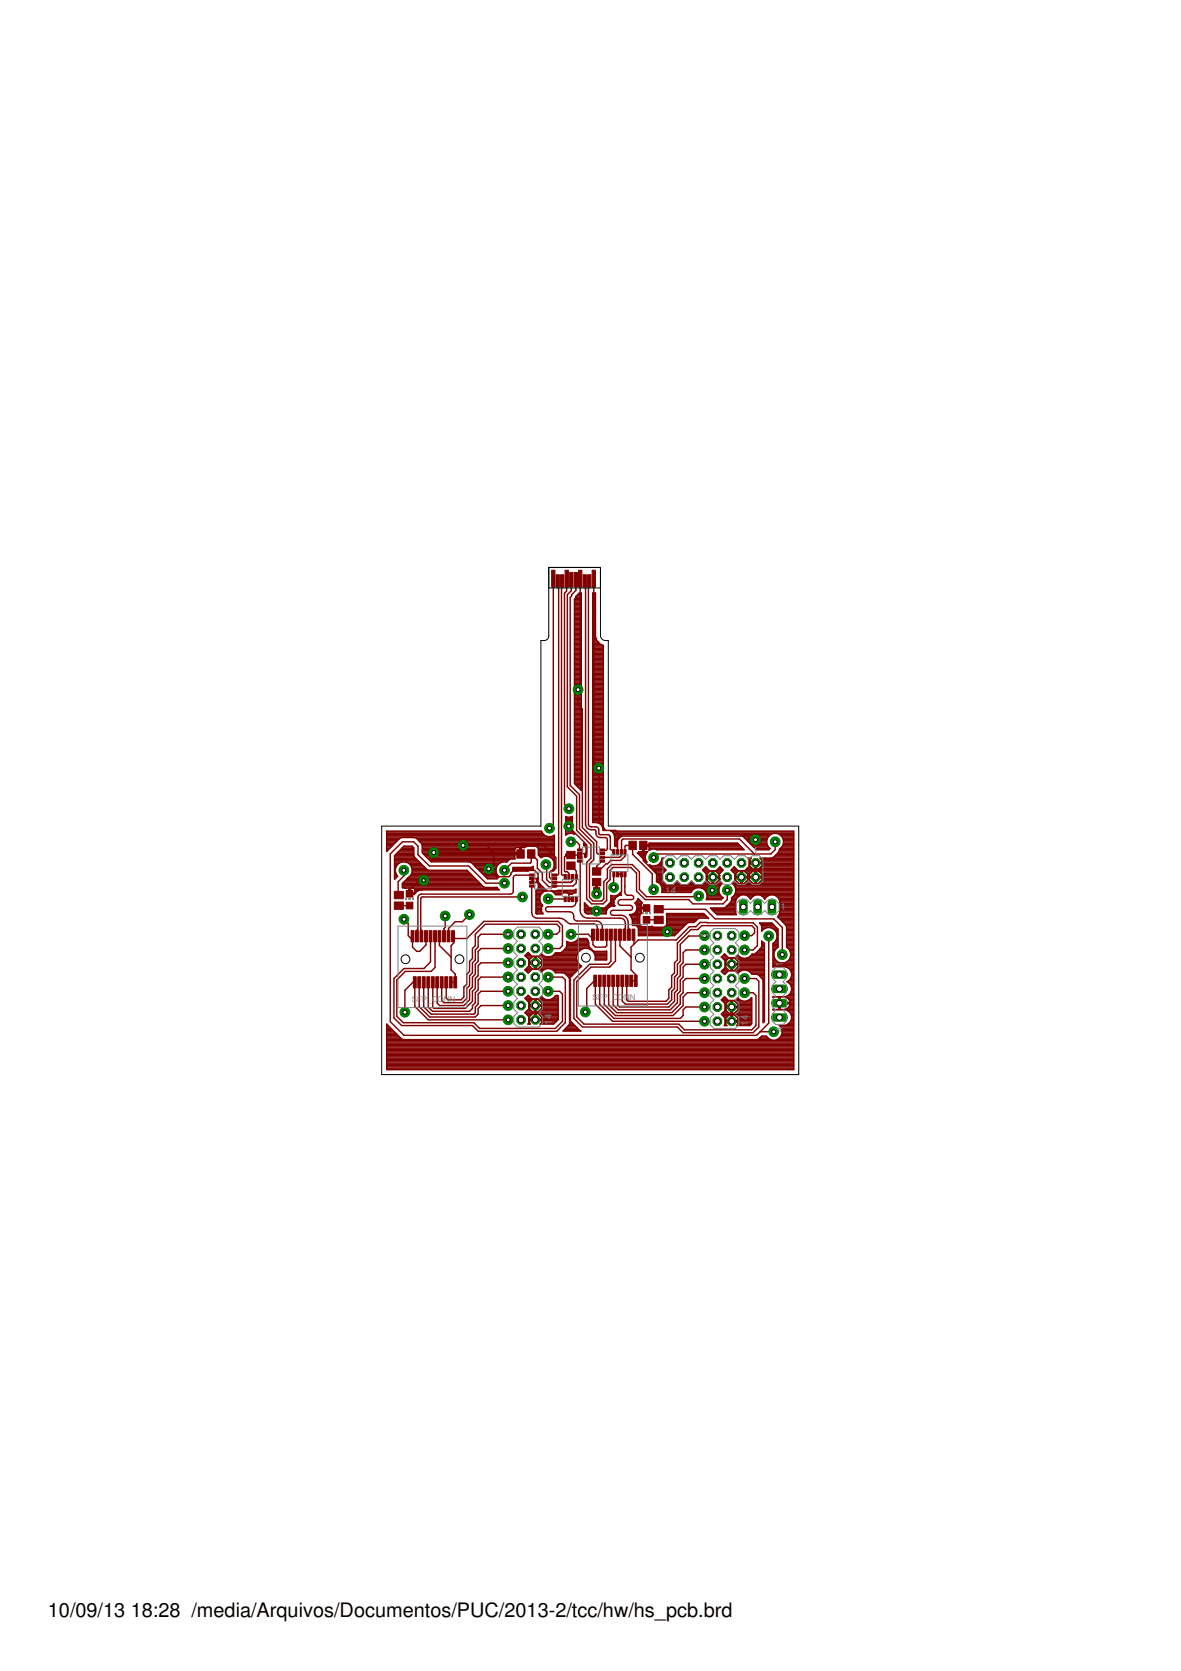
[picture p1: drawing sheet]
<svg xmlns="http://www.w3.org/2000/svg" width="210mm" height="297mm" viewBox="0 0 210 297" stroke-linecap="round" stroke-linejoin="round" font-family="sans-serif">
<defs><g id="words">
<g font-size="3.5">
<text x="8.5" y="287.5">10/09/13</text>
<text x="23.2" y="287.5">18:28 /media/Arquivos/Documentos/PUC/2013-2/tcc/hw/hs_pcb.brd</text>
</g>
<g font-size="1.8" fill="#808080">
<text x="133.8" y="151.7">1</text>
<text x="118.2" y="158.9">14</text>
<text x="138.7" y="161.8">1</text>
<text x="91" y="166.6" transform="rotate(-90 91 166.6)">1</text>
<text x="125.9" y="166.8" transform="rotate(-90 125.9 166.8)">1</text>
<text x="139.2" y="171.8" transform="rotate(-90 139.2 171.8)">1</text>
<text x="98.1" y="182.1" transform="rotate(-90 98.1 182.1)">1</text>
<text x="98.1" y="181.2" transform="rotate(-90 98.1 181.2)">4</text>
<text x="133" y="182.4" transform="rotate(-90 133 182.4)">1</text>
<text x="133" y="181.4" transform="rotate(-90 133 181.4)">4</text>
<text x="139.2" y="183.4" transform="rotate(-90 139.2 183.4)">4</text>
</g>
<g font-size="1.4" fill="#808080">
<text x="73.2" y="178.1">S</text>
<text x="74.1" y="178.1">FP_C</text>
<text x="77.8" y="178.1">ONN</text>
<text x="105.3" y="177.8">S</text>
<text x="106.2" y="177.8">FP_C</text>
<text x="109.8" y="177.8">O</text>
<text x="110.9" y="177.8">NN</text>
</g>
</g></defs>
<g fill="#800000" stroke="#800000" stroke-width=".18">
<path d="M73.5 173.6h.5v2h-.5z"/>
<path d="M74.3 173.6h.5v2h-.5z"/>
<path d="M75.1 173.6h.5v2h-.5z"/>
<path d="M75.9 173.6h.5v2h-.5z"/>
<path d="M76.7 173.6h.5v2h-.5z"/>
<path d="M77.4 173.6h.6v2h-.6z"/>
<path d="M78.3 173.6h.5v2h-.5z"/>
<path d="M79.1 173.6h.5v2h-.5z"/>
<path d="M79.9 173.6h.5v2h-.5z"/>
<path d="M80.7 173.6h.5v2h-.5z"/>
<path d="M80.3 165.4h.5v2h-.5z"/>
<path d="M79.5 165.4h.5v2h-.5z"/>
<path d="M78.7 165.4h.5v2h-.5z"/>
<path d="M77.8 165.4h.6v2h-.6z"/>
<path d="M77.1 165.4h.5v2h-.5z"/>
<path d="M76.3 165.4h.5v2h-.5z"/>
<path d="M75.5 165.4h.5v2h-.5z"/>
<path d="M74.7 165.4h.5v2h-.5z"/>
<path d="M73.8 165.4h.6v2h-.6z"/>
<path d="M73.1 165.4h.5v2h-.5z"/>
<path d="M105.5 173.4h.5v1.9h-.5z"/>
<path d="M106.3 173.4h.5v1.9h-.5z"/>
<path d="M107.1 173.4h.6v1.9h-.6z"/>
<path d="M107.9 173.4h.5v1.9h-.5z"/>
<path d="M108.7 173.4h.5v1.9h-.5z"/>
<path d="M109.5 173.4h.5v1.9h-.5z"/>
<path d="M110.3 173.4h.5v1.9h-.5z"/>
<path d="M111.1 173.4h.6v1.9h-.6z"/>
<path d="M111.9 173.4h.5v1.9h-.5z"/>
<path d="M112.7 173.4h.5v1.9h-.5z"/>
<path d="M112.3 165.2h.5v2h-.5z"/>
<path d="M111.5 165.2h.5v2h-.5z"/>
<path d="M110.7 165.2h.6v2h-.6z"/>
<path d="M109.9 165.2h.5v2h-.5z"/>
<path d="M109.1 165.2h.5v2h-.5z"/>
<path d="M108.3 165.2h.5v2h-.5z"/>
<path d="M107.5 165.2h.6v2h-.6z"/>
<path d="M106.7 165.2h.5v2h-.5z"/>
<path d="M105.9 165.2h.5v2h-.5z"/>
<path d="M105.1 165.2h.5v2h-.5z"/>
<path d="M98 101.4h.6v3h-.6z"/>
<path d="M100.4 101.4h.6v3h-.6z"/>
<path d="M102.8 101.4h.6v3h-.6z"/>
<path d="M105.2 101.4h.6v3h-.6z"/>
<path d="M101.2 101.8h.6v2.5h-.6z"/>
<path d="M102 101.8h.6v2.5h-.6z"/>
<path d="M99.6 102.2h.6v2.2h-.6z"/>
<path d="M98.8 102.2h.6v2.2h-.6z"/>
<path d="M103.6 102.2h.6v2.2h-.6z"/>
<path d="M104.4 102.2h.6v2.2h-.6z"/>
<path d="M102.2 155.4h.4v1h-.4z"/>
<path d="M101.6 155.4h.4v1h-.4z"/>
<path d="M100.9 155.4h.4v1h-.4z"/>
<path d="M100.3 155.4h.3v1h-.3z"/>
<path d="M100.3 159.3h.3v1h-.3z"/>
<path d="M100.9 159.3h.4v1h-.4z"/>
<path d="M101.6 159.3h.4v1h-.4z"/>
<path d="M102.2 159.3h.4v1h-.4z"/>
<path d="M98 157.3h1v.4h-1z"/>
<path d="M98 156.7h1v.3h-1z"/>
<path d="M98 156h1v.4h-1z"/>
<path d="M98 155.4h1v.3h-1z"/>
<path d="M94.1 155.4h1v.3h-1z"/>
<path d="M94.1 156h1v.4h-1z"/>
<path d="M94.1 156.7h1v.3h-1z"/>
<path d="M94.1 157.3h1v.4h-1z"/>
<path d="M110.9 151h.4v1h-.4z"/>
<path d="M110.2 151h.4v1h-.4z"/>
<path d="M109.6 151h.4v1h-.4z"/>
<path d="M108.9 151h.4v1h-.4z"/>
<path d="M108.9 154.9h.4v1h-.4z"/>
<path d="M109.6 154.9h.4v1h-.4z"/>
<path d="M110.2 154.9h.4v1h-.4z"/>
<path d="M110.9 154.9h.4v1h-.4z"/>
<path d="M106.5 152.9h1v.3h-1z"/>
<path d="M106.5 152.2h1v.4h-1z"/>
<path d="M106.5 151.6h1v.3h-1z"/>
<path d="M106.5 150.9h1v.4h-1z"/>
<path d="M102.6 150.9h1v.4h-1z"/>
<path d="M102.6 151.6h1v.3h-1z"/>
<path d="M102.6 152.2h1v.4h-1z"/>
<path d="M102.6 152.9h1v.3h-1z"/>
<path d="M91.9 151.1h1.3v1.4h-1.3z"/>
<path d="M93.8 151.1h1.3v1.4h-1.3z"/>
<path d="M113.7 149.5h1.3v1.5h-1.3z"/>
<path d="M111.8 149.5h1.3v1.5h-1.3z"/>
<path d="M105.3 156.1h1.5v1.4h-1.5z"/>
<path d="M105.3 154.3h1.5v1.3h-1.5z"/>
<path d="M100.7 151.3h1.5v1.4h-1.5z"/>
<path d="M100.7 153.2h1.5v1.3h-1.5z"/>
<path d="M72.2 158.3h1.2v1.2h-1.2z"/>
<path d="M72.2 160.4h1.2v1.2h-1.2z"/>
<path d="M114.3 160.8h1.2v1.2h-1.2z"/>
<path d="M114.3 162.9h1.2v1.2h-1.2z"/>
<path d="M70.1 158.5h1.6v1.3h-1.6z"/>
<path d="M70.1 160.3h1.6v1.3h-1.6z"/>
<path d="M116.3 161h1.6v1.3h-1.6z"/>
<path d="M116.3 162.9h1.6v1.3h-1.6z"/>
</g>
<g fill="#800000" stroke="#800000" stroke-width=".25">
<path d="M76.5 166.4v4.6z"/>
<path d="M76.5 171l-1.1 1.2z"/>
<path d="M84 182.3l1 1z"/>
<path d="M71.8 172.2h3.6z"/>
<path d="M70 173.9l1.8-1.7z"/>
<path d="M85 183.3h14z"/>
<path d="M99 183.3l1.5-1.5z"/>
<path d="M100.5 174.2v7.6z"/>
<path d="M97.4 173.7h2.6z"/>
<path d="M100 173.7l.5 .5z"/>
<path d="M70 173.9v7.1z"/>
<path d="M70 181l1.4 1.3z"/>
<path d="M71.4 182.3h12.6z"/>
<path d="M84.2 181.8l1 1z"/>
<path d="M77.3 166.4v5.6z"/>
<path d="M77.3 172l-.7 .7z"/>
<path d="M70.5 174.2l1.6-1.5z"/>
<path d="M72.1 172.7h4.5z"/>
<path d="M100 176.7v4.8z"/>
<path d="M98.7 182.8l1.3-1.3z"/>
<path d="M85.2 182.8h13.5z"/>
<path d="M97.4 176.2h2.1z"/>
<path d="M99.5 176.2l.5 .5z"/>
<path d="M70.5 174.2v6.5z"/>
<path d="M70.5 180.7l1.2 1.1z"/>
<path d="M71.7 181.8h12.5z"/>
<path d="M80.1 174.6h.8z"/>
<path d="M80.9 173.2v1.4z"/>
<path d="M80.2 172.4l.7 .8z"/>
<path d="M80.2 170.1v2.3z"/>
<path d="M80.2 168.1v2z"/>
<path d="M80.7 167.6l-.5 .5z"/>
<path d="M80.7 166.6v1z"/>
<path d="M80.5 166.4l.2 .2z"/>
<path d="M78.1 166.4v1.7z"/>
<path d="M78.1 168.1l2.1 2z"/>
<path d="M86 163.8l-3 3z"/>
<path d="M80.9 166.8h2.1z"/>
<path d="M80.5 166.4l.4 .4z"/>
<path d="M97.4 168.6h2.1z"/>
<path d="M100 168.1l-.5 .5z"/>
<path d="M100 164.5v3.6z"/>
<path d="M99.2 163.8l.8 .7z"/>
<path d="M86 163.8h13.2z"/>
<path d="M79.3 174.6v2.8z"/>
<path d="M79.3 177.4l.4 .3z"/>
<path d="M79.7 177.7h2.2z"/>
<path d="M81.9 177.7l.5-.5z"/>
<path d="M82.4 175.5v1.7z"/>
<path d="M82.4 175.5l.6-.5z"/>
<path d="M83 173.2v1.8z"/>
<path d="M83 173.2l.5-.5z"/>
<path d="M83.5 170.9v1.8z"/>
<path d="M83.5 170.9l.5-.5z"/>
<path d="M84 168.6v1.8z"/>
<path d="M84 168.6l.5-.5z"/>
<path d="M84.5 166.1v2z"/>
<path d="M86.3 164.3l-1.8 1.8z"/>
<path d="M97.4 166.1h1.6z"/>
<path d="M99.5 165.6l-.5 .5z"/>
<path d="M99.5 164.8v.8z"/>
<path d="M99 164.3l.5 .5z"/>
<path d="M86.3 164.3h12.7z"/>
<path d="M78.5 174.6v3.3z"/>
<path d="M78.5 177.9l.4 .3z"/>
<path d="M78.9 178.2h3.3z"/>
<path d="M82.2 178.2l.8-.7z"/>
<path d="M83 175.7v1.8z"/>
<path d="M83 175.7l.5-.5z"/>
<path d="M83.5 173.4v1.8z"/>
<path d="M83.5 173.4l.5-.5z"/>
<path d="M84 171.2v1.7z"/>
<path d="M84 171.2l.5-.6z"/>
<path d="M84.5 168.9v1.7z"/>
<path d="M84.5 168.9l.5-.5z"/>
<path d="M85 166.6v1.8z"/>
<path d="M85 166.6l.5-.5z"/>
<path d="M85.5 166.1h4.8z"/>
<path d="M77.7 174.6v3.7z"/>
<path d="M77.7 178.3l.4 .4z"/>
<path d="M78.1 178.7h4.3z"/>
<path d="M82.4 178.7l1.1-1z"/>
<path d="M83.5 176v1.7z"/>
<path d="M83.5 176l.5-.5z"/>
<path d="M84 173.7v1.8z"/>
<path d="M84 173.7l.5-.5z"/>
<path d="M84.5 171.4v1.8z"/>
<path d="M84.5 171.4l.5-.5z"/>
<path d="M85 169.1v1.8z"/>
<path d="M85 169.1l.5-.5z"/>
<path d="M85.5 168.6h4.8z"/>
<path d="M76.9 174.6v4.5z"/>
<path d="M76.9 179.1l.2 .2z"/>
<path d="M77.1 179.3h5.6z"/>
<path d="M82.7 179.3l1.3-1.3z"/>
<path d="M84 176.2v1.8z"/>
<path d="M84 176.2l.5-.5z"/>
<path d="M84.5 173.9v1.8z"/>
<path d="M84.5 173.9l.5-.5z"/>
<path d="M85 171.7v1.7z"/>
<path d="M85 171.7l.5-.5z"/>
<path d="M85.5 171.2h4.8z"/>
<path d="M76.1 174.6v4.4z"/>
<path d="M76.1 179l.8 .8z"/>
<path d="M76.9 179.8h6.6z"/>
<path d="M83.5 179.8l.5-.5z"/>
<path d="M84 178.7v.6z"/>
<path d="M84 178.7l.5-.5z"/>
<path d="M84.5 176.5v1.7z"/>
<path d="M84.5 176.5l.5-.5z"/>
<path d="M85 174.2v1.8z"/>
<path d="M85 174.2l.5-.5z"/>
<path d="M85.5 173.7h4.8z"/>
<path d="M75.3 174.6v4.4z"/>
<path d="M75.3 179l1.3 1.3z"/>
<path d="M76.6 180.3h7.6z"/>
<path d="M84.2 180.3l.3-.3z"/>
<path d="M84.5 179v1z"/>
<path d="M84.5 179l.5-.5z"/>
<path d="M85 176.7v1.8z"/>
<path d="M85.5 176.2h4.8z"/>
<path d="M85 176.7l.5-.5z"/>
<path d="M74.5 174.6v4.3z"/>
<path d="M74.5 178.9l1.9 1.9z"/>
<path d="M76.4 180.8h8.1z"/>
<path d="M84.5 180.8l.5-.5z"/>
<path d="M85 179.3v1z"/>
<path d="M85.5 178.7h4.8z"/>
<path d="M85 179.3l.5-.6z"/>
<path d="M73.7 174.6v4.3z"/>
<path d="M73.7 178.9l2.4 2.4z"/>
<path d="M73.4 174.6h.3z"/>
<path d="M75.7 166.4v1.6z"/>
<path d="M75.7 168l-1.1 1.1z"/>
<path d="M74.1 169.1h.5z"/>
<path d="M73.3 168.4l.8 .7z"/>
<path d="M73.3 167.1v1.3z"/>
<path d="M73.3 166.4v.7z"/>
<path d="M72.6 166.3l.7 .8z"/>
<path d="M76.1 181.3h14.2z"/>
<path d="M72.6 164.2v2.1z"/>
<path d="M71.8 163.4l.8 .8z"/>
<path d="M73.4 174.6l-1.4 1.4z"/>
<path d="M72 176v3.9z"/>
<path d="M105.8 178.5l3.1 3z"/>
<path d="M105.8 174.4v4.1z"/>
<path d="M105.6 174.3h.2z"/>
<path d="M105.6 174.3l-1.3 1.4z"/>
<path d="M101.5 166.1h3z"/>
<path d="M104.5 166.1l.8 .7z"/>
<path d="M105.3 166.2v.6z"/>
<path d="M105.3 166.2h.1z"/>
<path d="M105.4 166.2v1.7z"/>
<path d="M105.4 167.9l.4 .5z"/>
<path d="M105.8 168.4h1.8z"/>
<path d="M107.6 168.4l.2-.3z"/>
<path d="M107.8 166.2v1.9z"/>
<path d="M108.9 181.5h16.3z"/>
<path d="M104.3 175.7v3.9z"/>
<path d="M104 179.9l.3-.3z"/>
<path d="M106.6 174.3v4.2z"/>
<path d="M106.6 178.5l2.5 2.5z"/>
<path d="M109.1 181h11.8z"/>
<path d="M120.9 181l.5-.5z"/>
<path d="M121.4 179.5v1z"/>
<path d="M121.4 179.5l.5-.5z"/>
<path d="M121.9 179h3.3z"/>
<path d="M107.4 174.3v4.3z"/>
<path d="M107.4 178.6l2 1.9z"/>
<path d="M109.4 180.5h10.2z"/>
<path d="M119.6 180.5l1.8-1.8z"/>
<path d="M121.4 177.2v1.5z"/>
<path d="M121.4 177.2l.8-.7z"/>
<path d="M122.2 176.5h3z"/>
<path d="M108.2 174.3v4.3z"/>
<path d="M108.2 178.6l1.4 1.4z"/>
<path d="M109.6 180h9.8z"/>
<path d="M119.4 180l1.5-1.5z"/>
<path d="M120.9 177v1.5z"/>
<path d="M120.9 177l.5-.5z"/>
<path d="M121.4 174.5v2z"/>
<path d="M121.9 173.9l-.5 .6z"/>
<path d="M121.9 173.9h3.3z"/>
<path d="M109 174.3v4.3z"/>
<path d="M109 178.6l.9 .9z"/>
<path d="M109.9 179.5h9.2z"/>
<path d="M119.1 179.5l1.3-1.3z"/>
<path d="M120.4 176.7v1.5z"/>
<path d="M120.4 176.7l.5-.5z"/>
<path d="M120.9 174.2v2z"/>
<path d="M120.9 174.2l.5-.5z"/>
<path d="M121.4 171.9v1.8z"/>
<path d="M121.4 171.9l.5-.5z"/>
<path d="M121.9 171.4h3.3z"/>
<path d="M109.8 174.3v4.4z"/>
<path d="M109.8 178.7l.3 .3z"/>
<path d="M110.1 179h8.8z"/>
<path d="M118.9 179l1-1z"/>
<path d="M119.9 176.5v1.5z"/>
<path d="M119.9 176.5l.5-.5z"/>
<path d="M120.4 173.9v2.1z"/>
<path d="M120.4 173.9l.5-.5z"/>
<path d="M120.9 171.7v1.7z"/>
<path d="M120.9 171.7l.5-.5z"/>
<path d="M121.4 169.4v1.8z"/>
<path d="M121.4 169.4l.5-.5z"/>
<path d="M121.9 168.9h3.3z"/>
<path d="M110.6 174.3v3.7z"/>
<path d="M110.6 178l.5 .5z"/>
<path d="M111.1 178.5h7.5z"/>
<path d="M118.6 178.5l.8-.8z"/>
<path d="M119.4 176.2v1.5z"/>
<path d="M119.4 176.2l.5-.5z"/>
<path d="M119.9 173.7v2z"/>
<path d="M119.9 173.7l.5-.5z"/>
<path d="M120.4 171.4v1.8z"/>
<path d="M120.4 171.4l.5-.5z"/>
<path d="M120.9 167.9v3z"/>
<path d="M120.9 167.9l1.5-1.5z"/>
<path d="M122.4 166.4h2.8z"/>
<path d="M125.2 166.4v-.1z"/>
<path d="M111.4 174.3v3.4z"/>
<path d="M111.4 177.7l.3 .3z"/>
<path d="M111.7 178h6.7z"/>
<path d="M118.4 178l.5-.5z"/>
<path d="M118.9 176v1.5z"/>
<path d="M118.9 176l.5-.5z"/>
<path d="M119.4 173.4v2.1z"/>
<path d="M119.4 173.4l.5-.5z"/>
<path d="M119.9 171.2v1.7z"/>
<path d="M119.9 171.2l.5-.6z"/>
<path d="M120.4 167.6v3z"/>
<path d="M124.7 164.5h8.9z"/>
<path d="M133.6 164.5l.5 .6z"/>
<path d="M134.1 165.1v.7z"/>
<path d="M134.1 165.8l-.5 .5z"/>
<path d="M132.3 166.3h1.3z"/>
<path d="M122.8 165.2l-2.3 2.4z"/>
<path d="M122.8 165.2h1.2z"/>
<path d="M124 165.2l.7-.7z"/>
<path d="M109.4 166.2v4.7z"/>
<path d="M109.4 170.9l-1 1z"/>
<path d="M105 171.9h3.4z"/>
<path d="M102.5 174.5l2.5-2.6z"/>
<path d="M120.6 182.1l1.1 1z"/>
<path d="M121.7 183.1h11.9z"/>
<path d="M133.6 183.1l.8-.8z"/>
<path d="M134.4 177v5.3z"/>
<path d="M132.3 176.5h1.6z"/>
<path d="M133.9 176.5l.5 .5z"/>
<path d="M102.5 174.5v6.3z"/>
<path d="M102.5 180.8l1.3 1.3z"/>
<path d="M103.8 182.1h16.8z"/>
<path d="M108.6 166.2v4.7z"/>
<path d="M108.6 170.9l-.5 .5z"/>
<path d="M104.8 171.4h3.3z"/>
<path d="M102 174.2l2.8-2.8z"/>
<path d="M120.4 182.6l1 1z"/>
<path d="M121.4 183.6h12.5z"/>
<path d="M133.9 183.6l1-1z"/>
<path d="M134.9 174.5v8.1z"/>
<path d="M132.3 173.9h2.1z"/>
<path d="M134.4 173.9l.5 .6z"/>
<path d="M102 174.2v6.8z"/>
<path d="M102 181l1.5 1.6z"/>
<path d="M103.5 182.6h16.9z"/>
<path d="M103.1 151.7v.7z"/>
<path d="M101.1 159.8h.7z"/>
<path d="M94.6 156.2v.6z"/>
<path d="M132.9 148.6l.7 .7z"/>
<path d="M133.6 149.3h.7z"/>
<path d="M106 149.6v2z"/>
<path d="M106 151.6l.3 .2z"/>
<path d="M106.3 151.8h.7z"/>
<path d="M109.8 149.3v2.2z"/>
<path d="M110.5 148.6l-.7 .7z"/>
<path d="M110.5 148.6h22.4z"/>
<path d="M94.6 156.2h.8z"/>
<path d="M95.6 156l-.2 .2z"/>
<path d="M95.6 155.3v.7z"/>
<path d="M95 154.7l.6 .6z"/>
<path d="M101.1 155.3v.6z"/>
<path d="M100.8 155l.3 .3z"/>
<path d="M100.5 155h.3z"/>
<path d="M100.3 154.8l.2 .2z"/>
<path d="M100.3 152.3v2.5z"/>
<path d="M100.7 151.9l-.4 .4z"/>
<path d="M100.7 151.9h.7z"/>
<path d="M101.4 151.9l.1 .1z"/>
<path d="M101.5 152h1.2z"/>
<path d="M102.7 152l.4 .4z"/>
<path d="M109.8 155.4h.6z"/>
<path d="M106 156.8v2.1z"/>
<path d="M106 161.9l.6-.1z"/>
<path d="M97.9 156.2h.6z"/>
<path d="M97.7 156l.2 .2z"/>
<path d="M97.7 155.1v.9z"/>
<path d="M97.9 154.8l-.2 .3z"/>
<path d="M97.9 154.8h.4z"/>
<path d="M98.8 154.3l-.5 .5z"/>
<path d="M98.8 152.4v1.9z"/>
<path d="M93 150.3h3.6z"/>
<path d="M92.5 150.8l.5-.5z"/>
<path d="M92.5 150.8v.9z"/>
<path d="M92.5 151.7v.1z"/>
<path d="M114.3 150.3v2.7z"/>
<path d="M114.3 153l3 3z"/>
<path d="M117.3 156v.9z"/>
<path d="M117.3 156.9l.9 .9z"/>
<path d="M118.2 157.8h7.9z"/>
<path d="M126.1 157.8l.5 .5z"/>
<path d="M103.5 147.1l2.5 2.5z"/>
<path d="M103.1 102.9v19.3z"/>
<path d="M102.7 122.6l.4-.4z"/>
<path d="M103.5 126v21.1z"/>
<path d="M102.7 125.3l.8 .7z"/>
<path d="M102.7 122.6v2.7z"/>
<path d="M101.1 158.9v.9z"/>
<path d="M100.6 158.4l.5 .5z"/>
<path d="M96.5 158.4h4.1z"/>
<path d="M96 157.9l.5 .5z"/>
<path d="M96 157.4v.5z"/>
<path d="M95.5 156.9l.5 .5z"/>
<path d="M94.6 156.9h.9z"/>
<path d="M77.1 151.6h10.7z"/>
<path d="M87.8 151.6h4.5z"/>
<path d="M92.3 151.6l.2 .2z"/>
<path d="M103.1 151.7h1.1z"/>
<path d="M104.2 151.7h.1z"/>
<path d="M104.3 150.2v1.5z"/>
<path d="M96.6 150.3l2.2 2.1z"/>
<path d="M101.1 146.9l.9 1z"/>
<path d="M82.3 150.3h4.2z"/>
<path d="M86.5 150.3l1.3 1.3z"/>
<path d="M87.8 151.6v2z"/>
<path d="M87.8 153.6l-.9 .9z"/>
<path d="M91.3 154.7h3.7z"/>
<path d="M90.8 155.2l.5-.5z"/>
<path d="M90.8 155.2v.3z"/>
<path d="M90.4 155.8l.4-.3z"/>
<path d="M88.3 155.8h2.1z"/>
<path d="M86.9 154.5l1.4 1.3z"/>
<path d="M102 147.9l2.3 2.3z"/>
<path d="M105.5 102.9v32.8z"/>
<path d="M105.5 135.7l.9 .9z"/>
<path d="M106.5 136.6v9.6z"/>
<path d="M106.4 136.6h.1z"/>
<path d="M106.5 146.2l.7 .7z"/>
<path d="M107.2 146.9v.3z"/>
<path d="M107.2 147.2l.4 .4z"/>
<path d="M107.6 147.6h1.9z"/>
<path d="M109.5 147.6l1 1z"/>
<path d="M113.3 161.7l.3-.3z"/>
<path d="M113.3 161.7v2.5z"/>
<path d="M113.3 164.2l.7 .8z"/>
<path d="M114 165h4z"/>
<path d="M118 165l.6 .6z"/>
<path d="M128.6 161.4l.3-.1z"/>
<path d="M128.9 161.3l.2-.2z"/>
<path d="M129.1 161.1l.6-.5z"/>
<path d="M129.7 160.6l.2-.2z"/>
<path d="M130 160.1l-.1 .3z"/>
<path d="M130 159.6v.5z"/>
<path d="M130 159.6l.1-.1z"/>
<path d="M130.1 159.5l.4-.4z"/>
<path d="M130.8 158.6l-.3 .5z"/>
<path d="M130.8 158v.6z"/>
<path d="M130.5 157.4l.3 .6z"/>
<path d="M130.1 157l.4 .4z"/>
<path d="M130.1 157l.5-.5z"/>
<path d="M130.6 155.4v1.1z"/>
<path d="M129.9 154.7l.7 .7z"/>
<path d="M129.9 154.7l.6-.6z"/>
<path d="M130.5 154.1l.7 .7z"/>
<path d="M131.2 154.8h1.2z"/>
<path d="M132.4 154.8l.8-.8z"/>
<path d="M133.2 152.8v1.2z"/>
<path d="M132.9 152.6l.3 .2z"/>
<path d="M132.9 152.6h.6z"/>
<path d="M133.5 152.6l-.3 .3z"/>
<path d="M133.2 152.9v.4z"/>
<path d="M133.2 153.3h1z"/>
<path d="M134.2 153.3v.2z"/>
<path d="M133.2 153.5h1z"/>
<path d="M133.2 153.5v.4z"/>
<path d="M133.2 153.9l.6 .6z"/>
<path d="M133.8 154.5h.4z"/>
<path d="M134.2 153.5v1z"/>
<path d="M134.2 153.5h.2z"/>
<path d="M134.4 153.5v1z"/>
<path d="M134.4 154.5h.4z"/>
<path d="M134.8 154.5l.7-.6z"/>
<path d="M135.5 153.5v.4z"/>
<path d="M134.4 153.5h1.1z"/>
<path d="M134.4 153.3v.2z"/>
<path d="M134.4 153.3h1.1z"/>
<path d="M135.5 152.9v.4z"/>
<path d="M135.1 152.6l.4 .3z"/>
<path d="M135.1 152.6h2.1z"/>
<path d="M137.2 152.6l.2-.2z"/>
<path d="M137.4 152.4l.2-.2z"/>
<path d="M137.6 152.2l.6-.5z"/>
<path d="M138.2 151.7l.2-.2z"/>
<path d="M138.5 151.2l-.1 .3z"/>
<path d="M138.5 150.9v.3z"/>
<path d="M138.6 150.9l.4-.4z"/>
<path d="M139.3 149.9l-.3 .6z"/>
<path d="M139.3 149.3v.6z"/>
<path d="M139 148.8l.3 .5z"/>
<path d="M138.6 148.4l.4 .4z"/>
<path d="M138.1 148.1l.5 .3z"/>
<path d="M137.5 148.1h.6z"/>
<path d="M136.9 148.4l.6-.3z"/>
<path d="M136.5 148.8l.4-.4z"/>
<path d="M136.5 148.8l-.2 .5z"/>
<path d="M136.3 149.3v.6z"/>
<path d="M136.3 149.9l.2 .6z"/>
<path d="M136.5 150.5l.4 .4z"/>
<path d="M136.9 150.9l-.2 .1z"/>
<path d="M134.4 151h2.3z"/>
<path d="M131.8 148.5l2.6 2.5z"/>
<path d="M131.6 148.4l.2 .1z"/>
<path d="M131.3 148.4h.3z"/>
<path d="M110.6 148.4h20.7z"/>
<path d="M110.3 148.5l.3-.1z"/>
<path d="M110.1 148.7l.2-.2z"/>
<path d="M110.1 148.7l-.3 .2z"/>
<path d="M109.8 148.9l-.1 .3z"/>
<path d="M109.7 149.2v.3z"/>
<path d="M109.7 149.5v1z"/>
<path d="M109.4 150.4l.3 .1z"/>
<path d="M109.2 150.4h.2z"/>
<path d="M109.2 148.9v1.5z"/>
<path d="M109.2 148.6v.3z"/>
<path d="M109.2 148.4v.2z"/>
<path d="M108.9 147.9l.3 .5z"/>
<path d="M108.6 147.7l.3 .2z"/>
<path d="M108.6 147.7h32.5z"/>
<path d="M141.1 147.7v42.4z"/>
<path d="M68.7 190.1h72.4z"/>
<path d="M68.7 182.1v8z"/>
<path d="M68.7 182.1l.2 .1z"/>
<path d="M68.9 182.2l2.2 2.3z"/>
<path d="M71.1 184.5l.3 .2z"/>
<path d="M71.4 184.7l.2 .1z"/>
<path d="M71.6 184.8h63z"/>
<path d="M134.6 184.8l.3-.1z"/>
<path d="M134.9 184.7l.2-.2z"/>
<path d="M135.1 184.5l.3-.3z"/>
<path d="M135.4 184.2h.8z"/>
<path d="M136.2 184.2v.1z"/>
<path d="M136.2 184.3l.5 .4z"/>
<path d="M136.7 184.7l.5 .2z"/>
<path d="M137.2 184.9h.6z"/>
<path d="M137.8 184.9l.6-.2z"/>
<path d="M138.4 184.7l.4-.4z"/>
<path d="M139 183.7l-.2 .6z"/>
<path d="M139 183.1v.6z"/>
<path d="M138.8 182.6l.2 .5z"/>
<path d="M138.5 182.3l.3 .3z"/>
<path d="M138.5 182.3h1.1z"/>
<path d="M139.6 182.3l.5-.2z"/>
<path d="M140.5 181.6l-.4 .5z"/>
<path d="M140.7 181.1l-.2 .5z"/>
<path d="M140.7 180.6v.5z"/>
<path d="M140.5 180.1l.2 .5z"/>
<path d="M140.1 179.7l.4 .4z"/>
<path d="M139.6 179.5l.5 .2z"/>
<path d="M137.5 179.5h2.1z"/>
<path d="M137.4 179.5h.1z"/>
<path d="M137.4 179.4v.1z"/>
<path d="M137.4 179.4h.1z"/>
<path d="M137.5 179.4l.2 .1z"/>
<path d="M137.7 179.5h.7z"/>
<path d="M138.4 178.5v1z"/>
<path d="M138.4 178.5h.3z"/>
<path d="M138.7 178.5v1z"/>
<path d="M138.7 179.5h.7z"/>
<path d="M139.4 179.5l.1-.1z"/>
<path d="M139.5 179.4h.2z"/>
<path d="M139.7 179.4l.2-.1z"/>
<path d="M139.9 179.3l.1-.1z"/>
<path d="M140 179.2l.2-.1z"/>
<path d="M140.3 178.9l-.1 .2z"/>
<path d="M140.4 178.8l-.1 .1z"/>
<path d="M140.4 178.6v.2z"/>
<path d="M140.4 178.5v.1z"/>
<path d="M138.7 178.5h1.7z"/>
<path d="M138.7 178.2v.3z"/>
<path d="M138.7 178.2h1.7z"/>
<path d="M140.4 178.1v.1z"/>
<path d="M140.4 177.9v.2z"/>
<path d="M140.3 177.7l.1 .2z"/>
<path d="M140.2 177.6l.1 .1z"/>
<path d="M140 177.5l.2 .1z"/>
<path d="M139.9 177.4l.1 .1z"/>
<path d="M139.7 177.3l.2 .1z"/>
<path d="M139.5 177.2l.2 .1z"/>
<path d="M139.4 177.2h.1z"/>
<path d="M138.7 177.2h.7z"/>
<path d="M138.7 177.2v1z"/>
<path d="M138.4 178.2h.3z"/>
<path d="M138.4 177.2v1z"/>
<path d="M137.7 177.2h.7z"/>
<path d="M137.5 177.2h.2z"/>
<path d="M137.4 177.2h.1z"/>
<path d="M137.4 177.1v.1z"/>
<path d="M137.4 177.1l.1 .1z"/>
<path d="M137.5 177.2h2.1z"/>
<path d="M139.6 177.2l.5-.2z"/>
<path d="M140.1 177l.4-.4z"/>
<path d="M140.7 176.1l-.2 .5z"/>
<path d="M140.7 175.5v.6z"/>
<path d="M140.5 175l.2 .5z"/>
<path d="M140.1 174.6l.4 .4z"/>
<path d="M139.9 174.5l.2 .1z"/>
<path d="M139.9 174.5l.2-.1z"/>
<path d="M140.1 174.4l.4-.3z"/>
<path d="M140.7 173.5l-.2 .6z"/>
<path d="M140.7 173v.5z"/>
<path d="M140.5 172.5l.2 .5z"/>
<path d="M140.1 172.1l.4 .4z"/>
<path d="M139.6 171.8l.5 .3z"/>
<path d="M137.5 171.8h2.1z"/>
<path d="M137.4 171.9l.1-.1z"/>
<path d="M137.4 167.7v4.2z"/>
<path d="M137.4 167.7h.1z"/>
<path d="M137.5 167.7l.4-.5z"/>
<path d="M138.1 166.7l-.2 .5z"/>
<path d="M138.1 166.1v.6z"/>
<path d="M137.9 165.5l.2 .6z"/>
<path d="M137.5 165.1l.4 .4z"/>
<path d="M136.9 164.9l.6 .2z"/>
<path d="M136.3 164.9h.6z"/>
<path d="M135.8 165.1l.5-.2z"/>
<path d="M135.8 165.1l-.4 .4z"/>
<path d="M135.4 164.7v.8z"/>
<path d="M135.3 164.4l.1 .3z"/>
<path d="M135 164.1l.3 .3z"/>
<path d="M135 164.1h2.2z"/>
<path d="M137.2 164.1l1.1 1.1z"/>
<path d="M138.3 165.2v3.2z"/>
<path d="M138.2 168.4l-.4 .4z"/>
<path d="M137.8 168.8l-.3 .6z"/>
<path d="M137.5 169.4v.6z"/>
<path d="M137.5 170l.3 .5z"/>
<path d="M137.8 170.5l.4 .5z"/>
<path d="M138.2 171l.5 .2z"/>
<path d="M138.7 171.2h.6z"/>
<path d="M139.3 171.2l.6-.2z"/>
<path d="M139.9 171l.4-.5z"/>
<path d="M140.5 170l-.2 .5z"/>
<path d="M140.5 169.4v.6z"/>
<path d="M140.3 168.8l.2 .6z"/>
<path d="M139.9 168.4l.4 .4z"/>
<path d="M139.8 164.7v3.7z"/>
<path d="M139.7 164.4l.1 .3z"/>
<path d="M139.5 164.2l.2 .2z"/>
<path d="M138.2 163l1.3 1.2z"/>
<path d="M138.2 163l.2-.2z"/>
<path d="M138.6 162.3l-.2 .5z"/>
<path d="M138.6 160.2v2.1z"/>
<path d="M138.4 159.7l.2 .5z"/>
<path d="M138 159.3l.4 .4z"/>
<path d="M137.5 159.1l.5 .2z"/>
<path d="M136.9 159.1h.6z"/>
<path d="M136.4 159.3l.5-.2z"/>
<path d="M136 159.7l.4-.4z"/>
<path d="M136 159.7l-.1 .2z"/>
<path d="M135.8 159.7l.1 .2z"/>
<path d="M135.5 159.3l.3 .4z"/>
<path d="M134.9 159.1l.6 .2z"/>
<path d="M134.4 159.1h.5z"/>
<path d="M133.9 159.3l.5-.2z"/>
<path d="M133.5 159.7l.4-.4z"/>
<path d="M133.5 159.7l-.1 .2z"/>
<path d="M133.3 159.7l.1 .2z"/>
<path d="M132.9 159.3l.4 .4z"/>
<path d="M132.4 159.1l.5 .2z"/>
<path d="M131.8 159.1h.6z"/>
<path d="M131.3 159.3l.5-.2z"/>
<path d="M131.3 159.3l-.3 .4z"/>
<path d="M131 159.7l-.3 .5z"/>
<path d="M130.7 160.2v2.1z"/>
<path d="M130.7 162.3l.2 .3z"/>
<path d="M127.4 162.6h3.5z"/>
<path d="M126.3 161.4l1.1 1.2z"/>
<path d="M126.3 161.4h2.3z"/>
<path d="M131.9 154.8v1z"/>
<path d="M131.7 155.8h.2z"/>
<path d="M131.7 154.8v1z"/>
<path d="M131.3 154.8h.4z"/>
<path d="M131.3 154.8l-.7 .7z"/>
<path d="M130.6 155.5v.3z"/>
<path d="M130.6 155.8h1.1z"/>
<path d="M131.7 155.8v.3z"/>
<path d="M130.6 156.1h1.1z"/>
<path d="M130.6 156.1v.3z"/>
<path d="M130.6 156.4l.7 .7z"/>
<path d="M131.3 157.1h.4z"/>
<path d="M131.7 156.1v1z"/>
<path d="M131.7 156.1h.2z"/>
<path d="M131.9 156.1v1z"/>
<path d="M131.9 157.1h.3z"/>
<path d="M132.2 157.1l.7-.7z"/>
<path d="M132.9 156.1v.3z"/>
<path d="M131.9 156.1h1z"/>
<path d="M131.9 155.8v.3z"/>
<path d="M131.9 155.8h1z"/>
<path d="M132.9 155.5v.3z"/>
<path d="M132.2 154.8l.7 .7z"/>
<path d="M131.9 154.8h.3z"/>
<path d="M134.4 154.8v1z"/>
<path d="M134.2 155.8h.2z"/>
<path d="M134.2 154.8v1z"/>
<path d="M133.8 154.8h.4z"/>
<path d="M133.8 154.8l-.6 .7z"/>
<path d="M133.2 155.5v.3z"/>
<path d="M133.2 155.8h1z"/>
<path d="M134.2 155.8v.3z"/>
<path d="M133.2 156.1h1z"/>
<path d="M133.2 156.1v.3z"/>
<path d="M133.2 156.4l.6 .7z"/>
<path d="M133.8 157.1h.4z"/>
<path d="M134.2 156.1v1z"/>
<path d="M134.2 156.1h.2z"/>
<path d="M134.4 156.1v1z"/>
<path d="M134.4 157.1h.4z"/>
<path d="M134.8 157.1l.7-.7z"/>
<path d="M135.5 156.1v.3z"/>
<path d="M134.4 156.1h1.1z"/>
<path d="M134.4 155.8v.3z"/>
<path d="M134.4 155.8h1.1z"/>
<path d="M135.5 155.5v.3z"/>
<path d="M134.8 154.8l.7 .7z"/>
<path d="M134.4 154.8h.4z"/>
<path d="M114 160.4l.1 .1z"/>
<path d="M114.1 160.5l-.1 .1z"/>
<path d="M114 160.6v.1z"/>
<path d="M114 160.7l-.1 .1z"/>
<path d="M113.9 160.8v.5z"/>
<path d="M113.9 161.3h.9z"/>
<path d="M114.8 161.3v.2z"/>
<path d="M113.9 161.5h.9z"/>
<path d="M113.9 161.5v.5z"/>
<path d="M113.9 162l.1 .2z"/>
<path d="M114 162.2l.1 .1z"/>
<path d="M114 162.4l.1-.1z"/>
<path d="M114 162.4l-.2 .2z"/>
<path d="M113.8 162.6l-.1 .2z"/>
<path d="M113.7 162.8v1.4z"/>
<path d="M113.7 164.2l.1 .3z"/>
<path d="M113.8 164.5l.2 .2z"/>
<path d="M114 164.7h.2z"/>
<path d="M114.2 164.7h1.5z"/>
<path d="M115.7 164.7h.1z"/>
<path d="M115.8 164.7h.1z"/>
<path d="M115.9 164.7l.3 .1z"/>
<path d="M116.2 164.8h1.8z"/>
<path d="M118 164.8l.2-.1z"/>
<path d="M118.2 164.7l.2-.2z"/>
<path d="M118.5 164.3l-.1 .2z"/>
<path d="M118.5 162.8v1.5z"/>
<path d="M118.4 162.6l.1 .2z"/>
<path d="M118.5 162.4l-.1 .2z"/>
<path d="M118.5 162.4h6.6z"/>
<path d="M125.1 162.4l.8 .9z"/>
<path d="M125.8 163.2l.1 .1z"/>
<path d="M125.5 163.2h.3z"/>
<path d="M124.3 163.2h1.2z"/>
<path d="M124 163.3l.3-.1z"/>
<path d="M124 163.3l-.2 .3z"/>
<path d="M123.4 164l.4-.4z"/>
<path d="M122.4 164h1z"/>
<path d="M122.1 164.1l.3-.1z"/>
<path d="M122.1 164.1l-.2 .2z"/>
<path d="M121.9 164.3l-2 2z"/>
<path d="M113.6 166.3h6.3z"/>
<path d="M113.5 166.3h.1z"/>
<path d="M113.5 165v1.3z"/>
<path d="M113.4 164.8l.1 .2z"/>
<path d="M113.2 164.6l.2 .2z"/>
<path d="M113 164.5l.2 .1z"/>
<path d="M112.4 164.5h.6z"/>
<path d="M112.4 164.1v.4z"/>
<path d="M112.4 163.8v.3z"/>
<path d="M112.4 163.6v.2z"/>
<path d="M112.1 162.8l.3 .8z"/>
<path d="M111.9 162.6l.2 .2z"/>
<path d="M111.9 162.6h.3z"/>
<path d="M112.2 162.6h.1z"/>
<path d="M112.3 162.6l.5-.3z"/>
<path d="M113.1 161.9l-.3 .4z"/>
<path d="M113.2 161.4l-.1 .5z"/>
<path d="M113.1 160.8l.1 .6z"/>
<path d="M112.9 160.5l.2 .3z"/>
<path d="M112.9 160.5l.2-.1z"/>
<path d="M113.4 159.8l-.3 .6z"/>
<path d="M113.4 159.7v.1z"/>
<path d="M113.4 159.7l.6 .7z"/>
<path d="M110.3 158.8l.1 .3z"/>
<path d="M110.2 159.1h.2z"/>
<path d="M110.1 159.1h.1z"/>
<path d="M109.5 159.4l.6-.3z"/>
<path d="M109.5 159.4l-.3 .5z"/>
<path d="M109.2 159.9l-.2 .5z"/>
<path d="M109 160.4l.2 .6z"/>
<path d="M109.2 161v.1z"/>
<path d="M109.1 161.1h.1z"/>
<path d="M108.9 161.1h.2z"/>
<path d="M108.7 161.1h.2z"/>
<path d="M108.2 161.3l.5-.2z"/>
<path d="M108.2 161.3l-.4 .4z"/>
<path d="M107.8 161.7l-.1 .6z"/>
<path d="M107.7 162.3l.1 .2z"/>
<path d="M104.7 162.5h3.1z"/>
<path d="M104.5 162.5h.2z"/>
<path d="M104.4 162.5h.1z"/>
<path d="M104.1 162.3l.3 .2z"/>
<path d="M104 162.2l.1 .1z"/>
<path d="M103.9 161.9l.1 .3z"/>
<path d="M103.9 161.7v.2z"/>
<path d="M103.9 161.6v.1z"/>
<path d="M103.9 160.9v.7z"/>
<path d="M103.9 160.5v.4z"/>
<path d="M103.9 160.5l.6 .6z"/>
<path d="M104.5 161.1l.2 .2z"/>
<path d="M104.7 161.3l.3 .1z"/>
<path d="M105 161.4h2z"/>
<path d="M107 161.4h.3z"/>
<path d="M107.3 161.4l.3-.1z"/>
<path d="M108.2 160.7l-.6 .6z"/>
<path d="M108.2 160.7l.3-.2z"/>
<path d="M108.6 160.2l-.1 .3z"/>
<path d="M108.6 159.2v1z"/>
<path d="M108.6 159.2l.2 .1z"/>
<path d="M108.8 159.3h.6z"/>
<path d="M109.4 159.3l.5-.3z"/>
<path d="M109.9 159l.4-.3z"/>
<path d="M135.6 174.6v7.2z"/>
<path d="M135.6 174.3v.3z"/>
<path d="M135.5 174l.1 .3z"/>
<path d="M134.8 173.3l.7 .7z"/>
<path d="M134.5 173.2l.3 .1z"/>
<path d="M134.2 173.2h.3z"/>
<path d="M133.6 173.2h.6z"/>
<path d="M133.6 173.1v.1z"/>
<path d="M133.2 172.7l.4 .4z"/>
<path d="M132.6 172.4l.6 .3z"/>
<path d="M132 172.4h.6z"/>
<path d="M131.5 172.7l.5-.3z"/>
<path d="M131.5 172.7l-.4 .3z"/>
<path d="M130.6 172.5l.5 .5z"/>
<path d="M129.5 172.5h1.1z"/>
<path d="M128.8 173.2l.7-.7z"/>
<path d="M128.2 172.7l.6 .5z"/>
<path d="M128.2 172.7l.7-.7z"/>
<path d="M128.9 170.8v1.2z"/>
<path d="M128.2 170.1l.7 .7z"/>
<path d="M128.2 170.1l.6-.5z"/>
<path d="M128.8 169.6l.7 .7z"/>
<path d="M129.5 170.3h1.1z"/>
<path d="M130.6 170.3l.5-.5z"/>
<path d="M131.1 169.8l.4 .3z"/>
<path d="M131.5 170.1l.5 .2z"/>
<path d="M132 170.3h.6z"/>
<path d="M132.6 170.3l.6-.2z"/>
<path d="M133.2 170.1l.4-.4z"/>
<path d="M133.6 169.6v.1z"/>
<path d="M133.7 169.6h.3z"/>
<path d="M134 169.6l.3-.1z"/>
<path d="M134.3 169.5l.7-.8z"/>
<path d="M135.3 168.5l-.3 .2z"/>
<path d="M135.4 168.3l-.1 .2z"/>
<path d="M135.4 167.3v1z"/>
<path d="M135.4 167.3l.4 .4z"/>
<path d="M135.8 167.7h.1z"/>
<path d="M135.9 167.7v13.9z"/>
<path d="M135.9 181.6l-.3 .2z"/>
<path d="M129.6 172.5h.3z"/>
<path d="M129.9 171.5v1z"/>
<path d="M129.9 171.5h.3z"/>
<path d="M130.2 171.5v1z"/>
<path d="M130.2 172.5h.3z"/>
<path d="M130.5 172.5l.7-.6z"/>
<path d="M131.2 171.5v.4z"/>
<path d="M130.2 171.5h1z"/>
<path d="M130.2 171.3v.2z"/>
<path d="M130.2 171.3h1z"/>
<path d="M131.2 170.9v.4z"/>
<path d="M130.5 170.3l.7 .6z"/>
<path d="M130.2 170.3h.3z"/>
<path d="M130.2 170.3v1z"/>
<path d="M129.9 171.3h.3z"/>
<path d="M129.9 170.3v1z"/>
<path d="M129.6 170.3h.3z"/>
<path d="M128.9 170.9l.7-.6z"/>
<path d="M128.9 170.9v.4z"/>
<path d="M128.9 171.3h1z"/>
<path d="M129.9 171.3v.2z"/>
<path d="M128.9 171.5h1z"/>
<path d="M128.9 171.5v.4z"/>
<path d="M128.9 171.9l.7 .6z"/>
<path d="M103.1 151.9v.3z"/>
<path d="M113.3 151.6h.2z"/>
<path d="M113.5 151.6l.1-.2z"/>
<path d="M113.6 151.4h.6z"/>
<path d="M114.2 150.4v1z"/>
<path d="M114.2 150.4h.3z"/>
<path d="M114.5 150.4v1z"/>
<path d="M114.5 151.4h.5z"/>
<path d="M114.9 151.6l.2-.2z"/>
<path d="M114.9 151.6l-.2 .5z"/>
<path d="M114.7 152.1v.6z"/>
<path d="M114.7 152.7l.2 .5z"/>
<path d="M113.3 151.6l1.6 1.6z"/>
<path d="M109.9 155.4h.4z"/>
<path d="M94.6 156.4v.3z"/>
<path d="M72.9 158.7v.3z"/>
<path d="M72.9 158.7h.9z"/>
<path d="M73.8 158.2v.5z"/>
<path d="M73.7 158v.1z"/>
<path d="M73.6 158h.1z"/>
<path d="M73.5 157.9l.1 .1z"/>
<path d="M73.4 157.9h.1z"/>
<path d="M72.9 157.9h.5z"/>
<path d="M72.9 157.9v.8z"/>
<path d="M72.7 158.7h.2z"/>
<path d="M72.7 157.9v.8z"/>
<path d="M72.1 157.9h.6z"/>
<path d="M71.8 157.8l.2 .1z"/>
<path d="M71.5 157.8h.3z"/>
<path d="M71.5 157.1v.7z"/>
<path d="M71.5 157.1l.9-.9z"/>
<path d="M72.5 156.1l-.1 .1z"/>
<path d="M72.5 156.1l.1-.1z"/>
<path d="M72.6 156l.4-.4z"/>
<path d="M73.3 155l-.3 .6z"/>
<path d="M73.3 154.4v.6z"/>
<path d="M73 153.9l.3 .5z"/>
<path d="M72.6 153.4l.4 .5z"/>
<path d="M72.1 153.2l.5 .2z"/>
<path d="M71.5 153.2h.6z"/>
<path d="M70.9 153.4l.6-.2z"/>
<path d="M70.9 153.4l-.4 .5z"/>
<path d="M70.5 153.9l-.2 .5z"/>
<path d="M70.3 154.4v.6z"/>
<path d="M70.3 155l.2 .6z"/>
<path d="M70.5 155.6l.2 .1z"/>
<path d="M70.7 155.7l-.4 .4z"/>
<path d="M70.3 156.1l-.2 .2z"/>
<path d="M70.1 152.1v4.2z"/>
<path d="M70.1 152.1l1.7-1.7z"/>
<path d="M71.8 150.4h1.4z"/>
<path d="M73.2 150.4l.3 .3z"/>
<path d="M73.5 150.7v1.1z"/>
<path d="M73.5 151.8v.3z"/>
<path d="M73.5 152.1l.2 .3z"/>
<path d="M73.7 152.4l2 2z"/>
<path d="M75.7 154.4l.2 .2z"/>
<path d="M75.9 154.6l.3 .1z"/>
<path d="M76.2 154.7h6.8z"/>
<path d="M83 154.7l2.9 2.9z"/>
<path d="M85.9 157.6l.3 .2z"/>
<path d="M86.2 157.8h.3z"/>
<path d="M86.5 157.8h1.8z"/>
<path d="M88.3 157.8l.1 .1z"/>
<path d="M88.4 157.9l.3 .3z"/>
<path d="M75.1 158.2h13.6z"/>
<path d="M74.8 158.2h.3z"/>
<path d="M74.7 158.2h.1z"/>
<path d="M74.1 158.4l.6-.2z"/>
<path d="M74.1 158.4l-.4 .4z"/>
<path d="M73.7 158.8l-.1 .2z"/>
<path d="M72.9 159h.7z"/>
<path d="M91.1 154.3l.1 .1z"/>
<path d="M91.1 154.3l.1-.1z"/>
<path d="M91.2 154.2h3.2z"/>
<path d="M94.4 154.2l.3-.1z"/>
<path d="M94.7 154v.1z"/>
<path d="M94.7 154v.2z"/>
<path d="M94.7 154.2v.3z"/>
<path d="M94.7 154.5l.1 .2z"/>
<path d="M94 154.7h.8z"/>
<path d="M93.8 154.8l.2-.1z"/>
<path d="M91.8 154.8h2z"/>
<path d="M91.6 154.8h.2z"/>
<path d="M91.2 154.9l.4-.1z"/>
<path d="M91.2 154.4v.5z"/>
<path d="M95.3 162.4h.1z"/>
<path d="M95.3 162.3v.1z"/>
<path d="M95.3 162.1v.1z"/>
<path d="M95.3 158.3v3.8z"/>
<path d="M95.3 158.3l.1-.1z"/>
<path d="M95.4 158.2l.2-.2z"/>
<path d="M95.7 157.8l-.1 .2z"/>
<path d="M95.7 157.2v.6z"/>
<path d="M95.6 156.9l.1 .3z"/>
<path d="M95.4 156.8l.2 .1z"/>
<path d="M95.4 156.6v.2z"/>
<path d="M95.4 156.2v.2z"/>
<path d="M95.4 156.2l.2-.1z"/>
<path d="M95.6 156v.7z"/>
<path d="M95.6 156.7l.1 .2z"/>
<path d="M95.7 156.9l.2 .2z"/>
<path d="M95.9 157.1l1.2 1.2z"/>
<path d="M96.6 158.5l.5-.2z"/>
<path d="M96.6 158.5l-.4 .4z"/>
<path d="M96.2 158.9l-.3 .6z"/>
<path d="M95.9 159.5v.6z"/>
<path d="M95.9 160.1l.3 .5z"/>
<path d="M96.2 160.6l.2 .3z"/>
<path d="M96.4 160.9l-.1 .2z"/>
<path d="M96.3 161.1l-.1 .5z"/>
<path d="M96.2 161.6l.1 .6z"/>
<path d="M96.3 162.2l.2 .3z"/>
<path d="M95.5 162.5h1z"/>
<path d="M101.2 159h.2z"/>
<path d="M101 158.8l.2 .2z"/>
<path d="M100.8 158.7l.2 .1z"/>
<path d="M100.2 158.7h.6z"/>
<path d="M99.9 158.8l.3-.1z"/>
<path d="M99.9 158.8l-.2 .2z"/>
<path d="M98.7 159h1z"/>
<path d="M98.7 158.9v.1z"/>
<path d="M98.3 158.5l.4 .4z"/>
<path d="M98 158.4l.3 .1z"/>
<path d="M98 158.4h.2z"/>
<path d="M98.2 158.4l.2 .1z"/>
<path d="M98.4 158.5h.3z"/>
<path d="M98.7 158.5l.3-.2z"/>
<path d="M99.1 158.3h.1z"/>
<path d="M99.2 158.3h2.8z"/>
<path d="M102 158.3l.3-.1z"/>
<path d="M102.3 158.2l.1-.1z"/>
<path d="M102.4 158.1v.6z"/>
<path d="M102.1 158.7h.3z"/>
<path d="M101.9 158.8l.2-.1z"/>
<path d="M101.9 158.8l-.2 .2z"/>
<path d="M101.5 159h.2z"/>
<path d="M101.3 159.8h.3z"/>
<path d="M96.3 181.4v.4z"/>
<path d="M95.3 181.4h1z"/>
<path d="M95.3 181.2v.2z"/>
<path d="M95.3 181.2h1z"/>
<path d="M96.3 180.8v.4z"/>
<path d="M95.6 180.1l.7 .7z"/>
<path d="M95.3 180.1h.3z"/>
<path d="M95.3 180.1v1.1z"/>
<path d="M95 181.2h.3z"/>
<path d="M95 180.1v1.1z"/>
<path d="M94.7 180.1h.3z"/>
<path d="M94.7 180.1l-.7 .7z"/>
<path d="M94 180.8v.4z"/>
<path d="M94 181.2h1z"/>
<path d="M95 181.2v.2z"/>
<path d="M94 181.4h1z"/>
<path d="M94 181.4v.4z"/>
<path d="M94 181.8l.3 .3z"/>
<path d="M93.8 182.1h.5z"/>
<path d="M93.8 182.1l.2-.2z"/>
<path d="M94 180.7v1.2z"/>
<path d="M93.3 180l.7 .7z"/>
<path d="M93.3 180l.7-.7z"/>
<path d="M94 178.2v1.1z"/>
<path d="M93.3 177.5l.7 .7z"/>
<path d="M93.3 177.5l.6-.6z"/>
<path d="M93.9 176.9l.7 .7z"/>
<path d="M94.6 177.6h1.1z"/>
<path d="M95.7 177.6l.5-.5z"/>
<path d="M96.2 177.1l.4 .4z"/>
<path d="M96.6 177.5l.5 .2z"/>
<path d="M97.1 177.7h.6z"/>
<path d="M97.7 177.7l.6-.2z"/>
<path d="M98.3 177.5l.4-.4z"/>
<path d="M98.7 177v.1z"/>
<path d="M98.7 177h.4z"/>
<path d="M99.1 177h.1z"/>
<path d="M99.2 177v4.2z"/>
<path d="M98.4 182.1l.8-.9z"/>
<path d="M96 182.1h2.4z"/>
<path d="M96 182.1l.3-.3z"/>
<path d="M94.7 179.9h.3z"/>
<path d="M95 178.9v1z"/>
<path d="M95 178.9h.3z"/>
<path d="M95.3 178.9v1z"/>
<path d="M95.3 179.9h.3z"/>
<path d="M95.6 179.9l.7-.7z"/>
<path d="M96.3 178.9v.3z"/>
<path d="M95.3 178.9h1z"/>
<path d="M95.3 178.6v.3z"/>
<path d="M95.3 178.6h1z"/>
<path d="M96.3 178.3v.3z"/>
<path d="M95.6 177.6l.7 .7z"/>
<path d="M95.3 177.6h.3z"/>
<path d="M95.3 177.6v1z"/>
<path d="M95 178.6h.3z"/>
<path d="M95 177.6v1z"/>
<path d="M94.7 177.6h.3z"/>
<path d="M94.7 177.6l-.7 .7z"/>
<path d="M94 178.3v.3z"/>
<path d="M94 178.6h1z"/>
<path d="M95 178.6v.3z"/>
<path d="M94 178.9h1z"/>
<path d="M94 178.9v.3z"/>
<path d="M94 179.2l.7 .7z"/>
<path d="M100.9 182.5l.2-.3z"/>
<path d="M101.2 182l-.1 .2z"/>
<path d="M101.2 174.3v7.7z"/>
<path d="M101.2 174v.3z"/>
<path d="M101.1 173.8l.1 .2z"/>
<path d="M100.4 173l.7 .8z"/>
<path d="M100.1 172.9l.3 .1z"/>
<path d="M99.8 172.9h.3z"/>
<path d="M98.7 172.9h1.1z"/>
<path d="M98.7 172.8v.1z"/>
<path d="M98.3 172.4l.4 .4z"/>
<path d="M97.7 172.2l.6 .2z"/>
<path d="M97.1 172.2h.6z"/>
<path d="M96.6 172.4l.5-.2z"/>
<path d="M96.6 172.4l-.4 .4z"/>
<path d="M95.7 172.3l.5 .5z"/>
<path d="M94.6 172.3h1.1z"/>
<path d="M93.9 173l.7-.7z"/>
<path d="M93.3 172.4l.6 .6z"/>
<path d="M93.3 172.4l.7-.7z"/>
<path d="M94 170.6v1.1z"/>
<path d="M93.3 169.9l.7 .7z"/>
<path d="M93.3 169.9l.6-.6z"/>
<path d="M93.9 169.3l.7 .7z"/>
<path d="M94.6 170h1.1z"/>
<path d="M95.7 170l.5-.5z"/>
<path d="M96.2 169.5l.4 .4z"/>
<path d="M96.6 169.9l.5 .2z"/>
<path d="M97.1 170.1h.6z"/>
<path d="M97.7 170.1l.6-.2z"/>
<path d="M98.3 169.9l.4-.4z"/>
<path d="M98.7 169.4v.1z"/>
<path d="M98.7 169.4h.6z"/>
<path d="M99.3 169.4h.3z"/>
<path d="M99.6 169.4l.3-.2z"/>
<path d="M99.9 169.2l.5-.5z"/>
<path d="M100.6 168.5l-.2 .2z"/>
<path d="M100.7 168.3l-.1 .2z"/>
<path d="M100.7 167.4v.9z"/>
<path d="M100.7 167.4l.5 .2z"/>
<path d="M101.2 167.6h.6z"/>
<path d="M101.8 167.6l.5-.3z"/>
<path d="M102.3 167.3l.5-.4z"/>
<path d="M102.8 166.8v.1z"/>
<path d="M102.8 166.8h1.4z"/>
<path d="M104.2 166.8l.3 .3z"/>
<path d="M104.5 167.1v.2z"/>
<path d="M104.5 167.3l.1 .2z"/>
<path d="M104.6 167.5v.3z"/>
<path d="M104.6 167.8v.3z"/>
<path d="M104.6 168.1l.2 .3z"/>
<path d="M104.8 168.4l.4 .4z"/>
<path d="M105.2 168.8l.2 .2z"/>
<path d="M105.4 169l.3 .1z"/>
<path d="M105.7 169.1h1.7z"/>
<path d="M107.4 169.1h.3z"/>
<path d="M107.7 169.1h.1z"/>
<path d="M107.8 169.1v1.5z"/>
<path d="M105.8 170.6h2z"/>
<path d="M105.8 169.9v.7z"/>
<path d="M105.6 169.3l.2 .6z"/>
<path d="M105.1 168.8l.5 .5z"/>
<path d="M104.5 168.6l.6 .2z"/>
<path d="M103.8 168.6h.7z"/>
<path d="M103.2 168.8l.6-.2z"/>
<path d="M103.2 168.8l-.5 .5z"/>
<path d="M102.7 169.3l-.2 .6z"/>
<path d="M102.5 169.9v.7z"/>
<path d="M102.5 170.6l.2 .6z"/>
<path d="M102.7 171.2l.5 .5z"/>
<path d="M103.2 171.7h.2z"/>
<path d="M103.4 171.7l-1.8 1.8z"/>
<path d="M101.6 173.5l-.3 .3z"/>
<path d="M101.3 173.8l-.1 .2z"/>
<path d="M101.2 174v6.9z"/>
<path d="M101.2 180.9v.3z"/>
<path d="M101.2 181.2l.1 .3z"/>
<path d="M101.3 181.5l1.6 1.5z"/>
<path d="M102.9 183l.2 .2z"/>
<path d="M103.1 183.2l.1 .1z"/>
<path d="M100.1 183.3h3.1z"/>
<path d="M100.9 182.5l-.8 .8z"/>
<path d="M94.7 172.3h.3z"/>
<path d="M95 171.3v1z"/>
<path d="M95 171.3h.3z"/>
<path d="M95.3 171.3v1z"/>
<path d="M95.3 172.3h.3z"/>
<path d="M95.6 172.3l.7-.7z"/>
<path d="M96.3 171.3v.3z"/>
<path d="M95.3 171.3h1z"/>
<path d="M95.3 171v.3z"/>
<path d="M95.3 171h1z"/>
<path d="M96.3 170.7v.3z"/>
<path d="M95.6 170l.7 .7z"/>
<path d="M95.3 170h.3z"/>
<path d="M95.3 170v1z"/>
<path d="M95 171h.3z"/>
<path d="M95 170v1z"/>
<path d="M94.7 170h.3z"/>
<path d="M94 170.7l.7-.7z"/>
<path d="M94 170.7v.3z"/>
<path d="M94 171h1z"/>
<path d="M95 171v.3z"/>
<path d="M94 171.3h1z"/>
<path d="M94 171.3v.3z"/>
<path d="M94 171.6l.7 .7z"/>
<path d="M116.7 151h.3z"/>
<path d="M116.5 150.9l.2 .1z"/>
<path d="M115.9 150.9h.6z"/>
<path d="M115.4 151.1l.5-.2z"/>
<path d="M115.4 150.4v.7z"/>
<path d="M114.5 150.4h.9z"/>
<path d="M114.5 150.2v.2z"/>
<path d="M114.5 150.2h.9z"/>
<path d="M115.4 149.9v.3z"/>
<path d="M115.4 149.9h15.7z"/>
<path d="M131.1 149.9l1.1 1.1z"/>
<path d="M117 151h15.2z"/>
<path d="M131.2 181.7v.3z"/>
<path d="M130.2 181.7h1z"/>
<path d="M130.2 181.4v.3z"/>
<path d="M130.2 181.4h1z"/>
<path d="M131.2 181.1v.3z"/>
<path d="M130.5 180.4l.7 .7z"/>
<path d="M130.2 180.4h.3z"/>
<path d="M130.2 180.4v1z"/>
<path d="M129.9 181.4h.3z"/>
<path d="M129.9 180.4v1z"/>
<path d="M129.6 180.4h.3z"/>
<path d="M129.6 180.4l-.7 .7z"/>
<path d="M128.9 181.1v.3z"/>
<path d="M128.9 181.4h1z"/>
<path d="M129.9 181.4v.3z"/>
<path d="M128.9 181.7h1z"/>
<path d="M128.9 181.7v.3z"/>
<path d="M128.9 182l.3 .3z"/>
<path d="M128.7 182.3h.5z"/>
<path d="M128.7 182.3l.2-.2z"/>
<path d="M128.9 181v1.1z"/>
<path d="M128.2 180.3l.7 .7z"/>
<path d="M128.2 180.3l.7-.7z"/>
<path d="M128.9 178.4v1.2z"/>
<path d="M128.2 177.7l.7 .7z"/>
<path d="M128.2 177.7l.6-.5z"/>
<path d="M128.8 177.2l.7 .7z"/>
<path d="M129.5 177.9h1.1z"/>
<path d="M130.6 177.9l.5-.5z"/>
<path d="M131.1 177.4l.4 .3z"/>
<path d="M131.5 177.7l.5 .3z"/>
<path d="M132 178h.6z"/>
<path d="M132.6 178l.6-.3z"/>
<path d="M133.2 177.7l.4-.4z"/>
<path d="M133.6 177.3v4.7z"/>
<path d="M133.6 182l-.3 .3z"/>
<path d="M130.9 182.3h2.4z"/>
<path d="M130.9 182.3l.3-.3z"/>
<path d="M129.6 180.1h.3z"/>
<path d="M129.9 179.1v1z"/>
<path d="M129.9 179.1h.3z"/>
<path d="M130.2 179.1v1z"/>
<path d="M130.2 180.1h.3z"/>
<path d="M130.5 180.1l.7-.6z"/>
<path d="M131.2 179.1v.4z"/>
<path d="M130.2 179.1h1z"/>
<path d="M130.2 178.9v.2z"/>
<path d="M130.2 178.9h1z"/>
<path d="M131.2 178.5v.4z"/>
<path d="M130.5 177.9l.7 .6z"/>
<path d="M130.2 177.9h.3z"/>
<path d="M130.2 177.9v1z"/>
<path d="M129.9 178.9h.3z"/>
<path d="M129.9 177.9v1z"/>
<path d="M129.6 177.9h.3z"/>
<path d="M129.6 177.9l-.7 .6z"/>
<path d="M128.9 178.5v.4z"/>
<path d="M128.9 178.9h1z"/>
<path d="M129.9 178.9v.2z"/>
<path d="M128.9 179.1h1z"/>
<path d="M128.9 179.1v.4z"/>
<path d="M128.9 179.5l.7 .6z"/>
<path d="M98.1 154.7l.2-.1z"/>
<path d="M98.5 154l-.2 .6z"/>
<path d="M98.5 153.4v.6z"/>
<path d="M98.3 152.8l.2 .6z"/>
<path d="M97.9 152.4l.4 .4z"/>
<path d="M97.3 152.2l.6 .2z"/>
<path d="M96.7 152.2h.6z"/>
<path d="M96.2 152.4l.5-.2z"/>
<path d="M95.7 152l.4 .4z"/>
<path d="M95.7 150.9v1.1z"/>
<path d="M95.6 150.7l.1 .2z"/>
<path d="M95.4 150.5l.2 .2z"/>
<path d="M95.2 150.4l.2 .1z"/>
<path d="M93.6 150.4h1.6z"/>
<path d="M93.4 150.5l.2-.1z"/>
<path d="M93.2 150.7l.2-.2z"/>
<path d="M92.6 150.7h.6z"/>
<path d="M92.6 150.7v1z"/>
<path d="M92.4 151.7h.2z"/>
<path d="M92.4 150.7v1z"/>
<path d="M91.8 150.7h.6z"/>
<path d="M91.7 150.7h.1z"/>
<path d="M91.6 150.7h.1z"/>
<path d="M91.6 150.7v.1z"/>
<path d="M91.6 150.8l-.1 .1z"/>
<path d="M91.5 150.9v.1z"/>
<path d="M91.5 151v.7z"/>
<path d="M91.5 151.7h.9z"/>
<path d="M92.4 151.7v.2z"/>
<path d="M91.5 151.9h.9z"/>
<path d="M91.5 151.9v.7z"/>
<path d="M91.5 152.6v.1z"/>
<path d="M91.1 152.7h.4z"/>
<path d="M90.8 152.7h.3z"/>
<path d="M90.5 152.8l.3-.1z"/>
<path d="M90 153.2l.5-.4z"/>
<path d="M89.4 153.2h.6z"/>
<path d="M88.8 153.4l.6-.2z"/>
<path d="M88.8 153.4l-.4 .5z"/>
<path d="M88.4 153.9l-.2 .5z"/>
<path d="M88.2 154.4v.6z"/>
<path d="M88.2 155l.2 .6z"/>
<path d="M88.4 155.6l.3 .2z"/>
<path d="M88.4 156.1l.3-.3z"/>
<path d="M88.4 156.1l-.1 .1z"/>
<path d="M86.7 156.2h1.6z"/>
<path d="M83.8 153.3l2.9 2.9z"/>
<path d="M83.5 153.2l.3 .1z"/>
<path d="M83.2 153.2h.3z"/>
<path d="M76.6 153.2h6.6z"/>
<path d="M75.1 151.6l1.5 1.6z"/>
<path d="M75.1 150.2v1.4z"/>
<path d="M74.9 150l.2 .2z"/>
<path d="M74.7 149.8l.2 .2z"/>
<path d="M74 149l.7 .8z"/>
<path d="M73.7 148.9l.3 .1z"/>
<path d="M73.4 148.9h.3z"/>
<path d="M71.4 148.9h2z"/>
<path d="M71.1 149l.3-.1z"/>
<path d="M71.1 149l-.2 .2z"/>
<path d="M70.9 149.2l-2.2 2.2z"/>
<path d="M68.7 147.7v3.7z"/>
<path d="M68.7 147.7h27.5z"/>
<path d="M96.2 147.7l.2 .4z"/>
<path d="M96.4 148.1l.4 .4z"/>
<path d="M96.8 148.5l.6 .2z"/>
<path d="M97.4 148.7h.6z"/>
<path d="M98 148.7l.5-.2z"/>
<path d="M98.5 148.5v6.2z"/>
<path d="M98.1 154.7h.4z"/>
<path d="M100.6 145.2l.2 .1z"/>
<path d="M100.8 145.3h.6z"/>
<path d="M101.4 145.3l.3-.2z"/>
<path d="M101.7 145.1v2.7z"/>
<path d="M101.7 147.8l.1 .2z"/>
<path d="M101.8 148l.2 .2z"/>
<path d="M101.8 148.1l.3 .2z"/>
<path d="M101.2 148.1h.6z"/>
<path d="M100.6 148.4l.6-.3z"/>
<path d="M100.6 145.2v3.2z"/>
<path d="M104.1 152.4l.2-.2z"/>
<path d="M103.9 152.3l.2 .1z"/>
<path d="M103.9 152.2v.1z"/>
<path d="M103.9 151.8v.2z"/>
<path d="M103.9 151.8l.2-.1z"/>
<path d="M104.2 151.4l-.1 .3z"/>
<path d="M104.2 150.8v.6z"/>
<path d="M104.1 150.6l.1 .2z"/>
<path d="M103.9 150.4l.2 .2z"/>
<path d="M103.8 150.3l.1 .1z"/>
<path d="M103.8 150v.3z"/>
<path d="M103.7 149.9l.6 .6z"/>
<path d="M104.3 150.5v1.7z"/>
<path d="M101.3 151.9v.2z"/>
<path d="M100.6 152.1h.7z"/>
<path d="M100.6 151.9v.2z"/>
<path d="M100.6 151.9h.7z"/>
<path d="M102.1 106.5v32.8z"/>
<path d="M102.1 106.5l.1-.1z"/>
<path d="M102.4 106.1l-.2 .3z"/>
<path d="M102.4 106l.6-.6z"/>
<path d="M103 105.4h.3z"/>
<path d="M103.3 105.4v35.1z"/>
<path d="M102.1 139.3l1.2 1.2z"/>
<path d="M105.8 105.4v7.5z"/>
<path d="M105.8 113v.1z"/>
<path d="M105.8 113.1v.1z"/>
<path d="M105.9 113.3v.2z"/>
<path d="M105.9 113.5l.3 .6z"/>
<path d="M106.2 114.1l.6 .5z"/>
<path d="M106.8 114.6l.4 .1z"/>
<path d="M107.2 114.7v32.3z"/>
<path d="M107.2 147l.2 .3z"/>
<path d="M107.4 147.3l.2 .3z"/>
<path d="M107.2 147.6h.5z"/>
<path d="M107.2 147.5v.1z"/>
<path d="M107.2 147.3v.1z"/>
<path d="M107 146.8l.2 .4z"/>
<path d="M106.6 146.4l.4 .4z"/>
<path d="M106.1 146.2l.5 .2z"/>
<path d="M105.3 146.2h.8z"/>
<path d="M105.3 105.4v40.8z"/>
<path d="M105.3 105.4h.5z"/>
<path d="M117.7 157.8v.6z"/>
<path d="M117.5 157.3l.2 .5z"/>
<path d="M117 156.9l.5 .4z"/>
<path d="M116.7 156.7l.3 .2z"/>
<path d="M116.7 155.2v1.5z"/>
<path d="M116.6 154.9l.1 .3z"/>
<path d="M116.4 154.7l.2 .2z"/>
<path d="M115.4 153.7l1 1z"/>
<path d="M115.4 153.7l.5 .2z"/>
<path d="M115.9 153.9h.6z"/>
<path d="M116.5 153.9l.5-.2z"/>
<path d="M117.5 153.3l-.5 .4z"/>
<path d="M117.7 152.7l-.2 .6z"/>
<path d="M117.7 152.6v.1z"/>
<path d="M117.7 152.6h.2z"/>
<path d="M117.9 152.6l-.2 .2z"/>
<path d="M117.7 152.8v1.2z"/>
<path d="M117.7 154l.7 .7z"/>
<path d="M118.4 154.7l-.7 .7z"/>
<path d="M117.7 155.4v1.1z"/>
<path d="M117.7 156.5l.8 .8z"/>
<path d="M118.5 157.3h1.2z"/>
<path d="M119.7 157.3l.7-.7z"/>
<path d="M120.4 156.6l.7 .7z"/>
<path d="M121.1 157.3h1.1z"/>
<path d="M122.2 157.3l.7-.7z"/>
<path d="M122.9 156.6l.7 .7z"/>
<path d="M123.6 157.3h1.1z"/>
<path d="M124.7 157.3l.9-.8z"/>
<path d="M125.6 155.4v1.1z"/>
<path d="M124.9 154.7l.7 .7z"/>
<path d="M124.9 154.7l.5-.6z"/>
<path d="M125.4 154.1l.7 .7z"/>
<path d="M126.1 154.8h1.2z"/>
<path d="M127.3 154.8l.7-.7z"/>
<path d="M128 154.1l.5 .6z"/>
<path d="M128.5 154.7l-.7 .7z"/>
<path d="M127.8 155.4v1.1z"/>
<path d="M127.8 156.5l.6 .5z"/>
<path d="M128.4 157l-.4 .4z"/>
<path d="M128 157.4l-.2 .6z"/>
<path d="M127.8 158v.6z"/>
<path d="M127.8 158.6l.2 .5z"/>
<path d="M128 159.1l.4 .4z"/>
<path d="M128.4 159.5l.1 .1z"/>
<path d="M128.5 159.6l-.3 .3z"/>
<path d="M125.5 159.9h2.7z"/>
<path d="M125.7 159.6l-.2 .3z"/>
<path d="M125.7 159v.6z"/>
<path d="M125.5 158.4l.2 .6z"/>
<path d="M125 158l.5 .4z"/>
<path d="M124.5 157.8l.5 .2z"/>
<path d="M123.9 157.8h.6z"/>
<path d="M123.3 158l.6-.2z"/>
<path d="M123.3 158l-.4 .4z"/>
<path d="M122.9 158.4l-.1 .2z"/>
<path d="M117.6 158.6h5.2z"/>
<path d="M117.7 158.4l-.1 .2z"/>
<path d="M126.8 154.8v1z"/>
<path d="M126.6 155.8h.2z"/>
<path d="M126.6 154.8v1z"/>
<path d="M126.2 154.8h.4z"/>
<path d="M126.2 154.8l-.6 .7z"/>
<path d="M125.6 155.5v.3z"/>
<path d="M125.6 155.8h1z"/>
<path d="M126.6 155.8v.3z"/>
<path d="M125.6 156.1h1z"/>
<path d="M125.6 156.1v.3z"/>
<path d="M125.6 156.4l.6 .7z"/>
<path d="M126.2 157.1h.4z"/>
<path d="M126.6 156.1v1z"/>
<path d="M126.6 156.1h.2z"/>
<path d="M126.8 156.1v1z"/>
<path d="M126.8 157.1h.4z"/>
<path d="M127.2 157.1l.6-.7z"/>
<path d="M127.8 156.1v.3z"/>
<path d="M126.8 156.1h1z"/>
<path d="M126.8 155.8v.3z"/>
<path d="M126.8 155.8h1z"/>
<path d="M127.8 155.5v.3z"/>
<path d="M127.2 154.8l.6 .7z"/>
<path d="M126.8 154.8h.4z"/>
<path d="M105.5 157.8v1.4z"/>
<path d="M105.5 157.8h.4z"/>
<path d="M105.9 156.9v.9z"/>
<path d="M105.9 156.9h.3z"/>
<path d="M106.2 156.9v.9z"/>
<path d="M106.2 157.8h.4z"/>
<path d="M106.6 157.8v1.6z"/>
<path d="M105.7 159.4h.9z"/>
<path d="M105.5 159.2l.2 .2z"/>
<path d="M68.7 189.9h72.4z"/>
<path d="M68.7 189.7h72.4z"/>
<path d="M68.7 189.4h72.4z"/>
<path d="M68.7 189.2h72.4z"/>
<path d="M68.7 189h72.4z"/>
<path d="M68.7 188.8h72.4z"/>
<path d="M68.7 188.5h72.4z"/>
<path d="M68.7 188.3h72.4z"/>
<path d="M68.7 188.1h72.4z"/>
<path d="M68.7 187.9h72.4z"/>
<path d="M68.7 187.7h72.4z"/>
<path d="M68.7 187.4h72.4z"/>
<path d="M68.7 187.2h72.4z"/>
<path d="M68.7 187h72.4z"/>
<path d="M68.7 186.8h72.4z"/>
<path d="M68.7 186.5h72.4z"/>
<path d="M68.7 186.3h72.4z"/>
<path d="M68.7 186.1h72.4z"/>
<path d="M68.7 185.9h72.4z"/>
<path d="M68.7 185.6h72.4z"/>
<path d="M68.7 185.4h72.4z"/>
<path d="M68.7 185.2h72.4z"/>
<path d="M68.7 185h72.4z"/>
<path d="M68.7 184.8h2.9z"/>
<path d="M134.7 184.8h2.2z"/>
<path d="M138.1 184.8h3z"/>
<path d="M68.7 184.5h2.5z"/>
<path d="M135 184.5h1.5z"/>
<path d="M138.5 184.5h2.6z"/>
<path d="M68.7 184.3h2.3z"/>
<path d="M135.3 184.3h1z"/>
<path d="M138.7 184.3h2.4z"/>
<path d="M68.7 184.1h2.1z"/>
<path d="M138.9 184.1h2.2z"/>
<path d="M68.7 183.9h1.8z"/>
<path d="M138.9 183.9h2.2z"/>
<path d="M68.7 183.7h1.6z"/>
<path d="M139 183.7h2.1z"/>
<path d="M68.7 183.4h1.4z"/>
<path d="M139 183.4h2.1z"/>
<path d="M68.7 183.2h1.2z"/>
<path d="M100.1 183.2h3z"/>
<path d="M139 183.2h2.1z"/>
<path d="M68.7 183h1z"/>
<path d="M100.4 183h2.5z"/>
<path d="M139 183h2.1z"/>
<path d="M68.7 182.8h.7z"/>
<path d="M100.6 182.8h2.1z"/>
<path d="M138.9 182.8h2.2z"/>
<path d="M68.7 182.5h.5z"/>
<path d="M100.8 182.5h1.6z"/>
<path d="M138.8 182.5h2.3z"/>
<path d="M68.7 182.3h.3z"/>
<path d="M101 182.3h1.2z"/>
<path d="M138.6 182.3h2.5z"/>
<path d="M101.2 182.1h.8z"/>
<path d="M131.1 182.1h2.4z"/>
<path d="M140 182.1h1.1z"/>
<path d="M94 181.9h.1z"/>
<path d="M96.2 181.9h2.4z"/>
<path d="M101.2 181.9h.6z"/>
<path d="M131.2 181.9h2.4z"/>
<path d="M140.2 181.9h.9z"/>
<path d="M96.3 181.7h2.5z"/>
<path d="M101.2 181.7h.3z"/>
<path d="M130.2 181.7h3.4z"/>
<path d="M135.6 181.7h.2z"/>
<path d="M140.5 181.7h.6z"/>
<path d="M96.3 181.4h2.7z"/>
<path d="M101.2 181.4h.1z"/>
<path d="M130.2 181.4h3.4z"/>
<path d="M135.6 181.4h.3z"/>
<path d="M140.6 181.4h.5z"/>
<path d="M95.3 181.2h3.9z"/>
<path d="M129.9 181.2h.3z"/>
<path d="M131.2 181.2h2.4z"/>
<path d="M135.6 181.2h.3z"/>
<path d="M140.7 181.2h.4z"/>
<path d="M95 181h.3z"/>
<path d="M96.3 181h2.9z"/>
<path d="M129.9 181h.3z"/>
<path d="M131.1 181h2.5z"/>
<path d="M135.6 181h.3z"/>
<path d="M140.7 181h.4z"/>
<path d="M95 180.8h.3z"/>
<path d="M96.2 180.8h3z"/>
<path d="M128.7 180.8h.5z"/>
<path d="M129.9 180.8h.3z"/>
<path d="M130.9 180.8h2.7z"/>
<path d="M135.6 180.8h.3z"/>
<path d="M140.7 180.8h.4z"/>
<path d="M93.8 180.5h.5z"/>
<path d="M95 180.5h.3z"/>
<path d="M96 180.5h3.2z"/>
<path d="M128.5 180.5h.9z"/>
<path d="M129.9 180.5h.3z"/>
<path d="M130.7 180.5h2.9z"/>
<path d="M135.6 180.5h.3z"/>
<path d="M140.7 180.5h.4z"/>
<path d="M93.6 180.3h.9z"/>
<path d="M95 180.3h.3z"/>
<path d="M95.8 180.3h3.4z"/>
<path d="M128.3 180.3h5.3z"/>
<path d="M135.6 180.3h.3z"/>
<path d="M140.6 180.3h.5z"/>
<path d="M93.4 180.1h5.8z"/>
<path d="M128.4 180.1h1.1z"/>
<path d="M129.9 180.1h.3z"/>
<path d="M130.6 180.1h3z"/>
<path d="M135.6 180.1h.3z"/>
<path d="M140.5 180.1h.6z"/>
<path d="M93.4 179.9h1.3z"/>
<path d="M95 179.9h.3z"/>
<path d="M95.6 179.9h3.6z"/>
<path d="M128.6 179.9h.7z"/>
<path d="M129.9 179.9h.3z"/>
<path d="M130.8 179.9h2.8z"/>
<path d="M135.6 179.9h.3z"/>
<path d="M140.3 179.9h.8z"/>
<path d="M93.7 179.7h.7z"/>
<path d="M95 179.7h.3z"/>
<path d="M95.9 179.7h3.3z"/>
<path d="M128.8 179.7h.3z"/>
<path d="M129.9 179.7h.3z"/>
<path d="M131 179.7h2.6z"/>
<path d="M135.6 179.7h.3z"/>
<path d="M140 179.7h1.1z"/>
<path d="M93.9 179.4h.3z"/>
<path d="M95 179.4h.3z"/>
<path d="M96.1 179.4h3.1z"/>
<path d="M129.9 179.4h.3z"/>
<path d="M131.2 179.4h2.4z"/>
<path d="M135.6 179.4h.3z"/>
<path d="M138.4 179.4h.3z"/>
<path d="M139.6 179.4h1.5z"/>
<path d="M95 179.2h.3z"/>
<path d="M96.3 179.2h2.9z"/>
<path d="M129.9 179.2h.3z"/>
<path d="M131.2 179.2h2.4z"/>
<path d="M135.6 179.2h.3z"/>
<path d="M138.4 179.2h.3z"/>
<path d="M140 179.2h1.1z"/>
<path d="M95 179h.3z"/>
<path d="M96.3 179h2.9z"/>
<path d="M128.9 179h1z"/>
<path d="M130.2 179h3.4z"/>
<path d="M135.6 179h.3z"/>
<path d="M138.4 179h.3z"/>
<path d="M140.2 179h.9z"/>
<path d="M94 178.8h1z"/>
<path d="M95.3 178.8h3.9z"/>
<path d="M129.9 178.8h.3z"/>
<path d="M131.2 178.8h2.4z"/>
<path d="M135.6 178.8h.3z"/>
<path d="M138.4 178.8h.3z"/>
<path d="M140.3 178.8h.8z"/>
<path d="M96.3 178.6h2.9z"/>
<path d="M129.9 178.6h.3z"/>
<path d="M131.2 178.6h2.4z"/>
<path d="M135.6 178.6h.3z"/>
<path d="M138.4 178.6h.3z"/>
<path d="M140.4 178.6h.7z"/>
<path d="M95 178.3h.3z"/>
<path d="M96.3 178.3h2.9z"/>
<path d="M128.8 178.3h.3z"/>
<path d="M129.9 178.3h.3z"/>
<path d="M131 178.3h2.6z"/>
<path d="M135.6 178.3h.3z"/>
<path d="M138.7 178.3h2.4z"/>
<path d="M93.9 178.1h.3z"/>
<path d="M95 178.1h.3z"/>
<path d="M96.1 178.1h3.1z"/>
<path d="M128.6 178.1h.7z"/>
<path d="M129.9 178.1h.3z"/>
<path d="M130.8 178.1h2.8z"/>
<path d="M135.6 178.1h.3z"/>
<path d="M138.4 178.1h.3z"/>
<path d="M140.4 178.1h.7z"/>
<path d="M93.7 177.9h.7z"/>
<path d="M95 177.9h.3z"/>
<path d="M95.9 177.9h3.3z"/>
<path d="M128.4 177.9h1.2z"/>
<path d="M129.9 177.9h.3z"/>
<path d="M130.5 177.9h1.3z"/>
<path d="M132.8 177.9h.8z"/>
<path d="M135.6 177.9h.3z"/>
<path d="M138.4 177.9h.3z"/>
<path d="M140.4 177.9h.7z"/>
<path d="M93.5 177.7h1.1z"/>
<path d="M95 177.7h.3z"/>
<path d="M95.7 177.7h1.3z"/>
<path d="M97.9 177.7h1.3z"/>
<path d="M128.3 177.7h1z"/>
<path d="M130.8 177.7h.6z"/>
<path d="M133.3 177.7h.3z"/>
<path d="M135.6 177.7h.3z"/>
<path d="M138.4 177.7h.3z"/>
<path d="M140.2 177.7h.9z"/>
<path d="M93.4 177.4h1z"/>
<path d="M95.9 177.4h.6z"/>
<path d="M98.3 177.4h.9z"/>
<path d="M128.5 177.4h.5z"/>
<path d="M131.1 177.4h.1z"/>
<path d="M133.5 177.4h.1z"/>
<path d="M135.6 177.4h.3z"/>
<path d="M138.4 177.4h.3z"/>
<path d="M140 177.4h1.1z"/>
<path d="M93.6 177.2h.6z"/>
<path d="M96.1 177.2h.2z"/>
<path d="M98.6 177.2h.6z"/>
<path d="M135.6 177.2h.3z"/>
<path d="M138.4 177.2h.3z"/>
<path d="M139.6 177.2h1.5z"/>
<path d="M93.8 177h.1z"/>
<path d="M98.7 177h.5z"/>
<path d="M135.6 177h.3z"/>
<path d="M140 177h1.1z"/>
<path d="M135.6 176.8h.3z"/>
<path d="M140.3 176.8h.8z"/>
<path d="M135.6 176.5h.3z"/>
<path d="M140.5 176.5h.6z"/>
<path d="M135.6 176.3h.3z"/>
<path d="M140.6 176.3h.5z"/>
<path d="M135.6 176.1h.3z"/>
<path d="M140.7 176.1h.4z"/>
<path d="M135.6 175.9h.3z"/>
<path d="M140.7 175.9h.4z"/>
<path d="M135.6 175.7h.3z"/>
<path d="M140.7 175.7h.4z"/>
<path d="M135.6 175.4h.3z"/>
<path d="M140.7 175.4h.4z"/>
<path d="M135.6 175.2h.3z"/>
<path d="M140.6 175.2h.5z"/>
<path d="M135.6 175h.3z"/>
<path d="M140.5 175h.6z"/>
<path d="M135.6 174.8h.3z"/>
<path d="M140.2 174.8h.9z"/>
<path d="M135.6 174.6h.3z"/>
<path d="M140 174.6h1.1z"/>
<path d="M135.6 174.3h.3z"/>
<path d="M140.2 174.3h.9z"/>
<path d="M135.5 174.1h.4z"/>
<path d="M140.4 174.1h.7z"/>
<path d="M101.2 173.9h.1z"/>
<path d="M135.4 173.9h.5z"/>
<path d="M140.5 173.9h.6z"/>
<path d="M101 173.7h.5z"/>
<path d="M135.2 173.7h.7z"/>
<path d="M140.6 173.7h.5z"/>
<path d="M100.8 173.4h.9z"/>
<path d="M135 173.4h.9z"/>
<path d="M140.7 173.4h.4z"/>
<path d="M100.6 173.2h1.3z"/>
<path d="M134.6 173.2h1.3z"/>
<path d="M140.7 173.2h.4z"/>
<path d="M100.3 173h1.8z"/>
<path d="M128.5 173h.5z"/>
<path d="M133.5 173h2.4z"/>
<path d="M140.7 173h.4z"/>
<path d="M93.7 172.8h.4z"/>
<path d="M98.6 172.8h3.7z"/>
<path d="M128.3 172.8h.9z"/>
<path d="M130.9 172.8h.5z"/>
<path d="M133.3 172.8h2.6z"/>
<path d="M140.6 172.8h.5z"/>
<path d="M93.4 172.5h.9z"/>
<path d="M96 172.5h.4z"/>
<path d="M98.4 172.5h4.2z"/>
<path d="M128.3 172.5h1.2z"/>
<path d="M130.6 172.5h1.2z"/>
<path d="M132.9 172.5h3z"/>
<path d="M140.5 172.5h.6z"/>
<path d="M93.4 172.3h1.1z"/>
<path d="M95.8 172.3h1z"/>
<path d="M98.1 172.3h4.7z"/>
<path d="M128.5 172.3h.9z"/>
<path d="M129.9 172.3h.3z"/>
<path d="M130.7 172.3h5.2z"/>
<path d="M140.4 172.3h.7z"/>
<path d="M93.6 172.1h.9z"/>
<path d="M95 172.1h.3z"/>
<path d="M95.8 172.1h7.2z"/>
<path d="M128.8 172.1h.3z"/>
<path d="M129.9 172.1h.3z"/>
<path d="M131 172.1h4.9z"/>
<path d="M140.1 172.1h1z"/>
<path d="M93.8 171.9h.5z"/>
<path d="M95 171.9h.3z"/>
<path d="M96 171.9h7.2z"/>
<path d="M129.9 171.9h.3z"/>
<path d="M131.2 171.9h4.7z"/>
<path d="M139.7 171.9h1.4z"/>
<path d="M95 171.7h.3z"/>
<path d="M96.2 171.7h7z"/>
<path d="M129.9 171.7h.3z"/>
<path d="M131.2 171.7h4.7z"/>
<path d="M137.4 171.7h3.7z"/>
<path d="M95 171.4h.3z"/>
<path d="M96.3 171.4h6.7z"/>
<path d="M128.9 171.4h1z"/>
<path d="M130.2 171.4h5.7z"/>
<path d="M137.4 171.4h3.7z"/>
<path d="M94 171.2h1z"/>
<path d="M95.3 171.2h7.5z"/>
<path d="M129.9 171.2h.3z"/>
<path d="M131.2 171.2h4.7z"/>
<path d="M137.4 171.2h3.7z"/>
<path d="M96.3 171h6.4z"/>
<path d="M129.9 171h.3z"/>
<path d="M131.2 171h4.7z"/>
<path d="M137.4 171h.9z"/>
<path d="M139.8 171h1.3z"/>
<path d="M95 170.8h.3z"/>
<path d="M96.3 170.8h6.3z"/>
<path d="M128.9 170.8h.2z"/>
<path d="M129.9 170.8h.3z"/>
<path d="M131 170.8h4.9z"/>
<path d="M137.4 170.8h.6z"/>
<path d="M140.1 170.8h1z"/>
<path d="M94 170.6h.1z"/>
<path d="M95 170.6h.3z"/>
<path d="M96.2 170.6h6.3z"/>
<path d="M128.6 170.6h.7z"/>
<path d="M129.9 170.6h.3z"/>
<path d="M130.8 170.6h5.1z"/>
<path d="M137.4 170.6h.4z"/>
<path d="M140.3 170.6h.8z"/>
<path d="M93.8 170.3h.5z"/>
<path d="M95 170.3h.3z"/>
<path d="M95.9 170.3h6.6z"/>
<path d="M105.8 170.3h2z"/>
<path d="M128.4 170.3h1.1z"/>
<path d="M129.9 170.3h.3z"/>
<path d="M130.6 170.3h1.4z"/>
<path d="M132.7 170.3h3.2z"/>
<path d="M137.4 170.3h.3z"/>
<path d="M140.4 170.3h.7z"/>
<path d="M93.6 170.1h1z"/>
<path d="M95 170.1h.3z"/>
<path d="M95.7 170.1h6.8z"/>
<path d="M105.8 170.1h2z"/>
<path d="M128.2 170.1h1.1z"/>
<path d="M130.8 170.1h.7z"/>
<path d="M133.2 170.1h2.7z"/>
<path d="M137.4 170.1h.2z"/>
<path d="M140.5 170.1h.6z"/>
<path d="M93.3 169.9h1.1z"/>
<path d="M95.8 169.9h.8z"/>
<path d="M98.2 169.9h4.3z"/>
<path d="M105.8 169.9h2z"/>
<path d="M128.5 169.9h.6z"/>
<path d="M131 169.9h.3z"/>
<path d="M133.4 169.9h2.5z"/>
<path d="M137.4 169.9h.1z"/>
<path d="M140.5 169.9h.6z"/>
<path d="M93.5 169.7h.7z"/>
<path d="M96.1 169.7h.3z"/>
<path d="M98.5 169.7h4.1z"/>
<path d="M105.7 169.7h2.1z"/>
<path d="M128.7 169.7h.2z"/>
<path d="M133.6 169.7h2.3z"/>
<path d="M137.4 169.7h.1z"/>
<path d="M140.5 169.7h.6z"/>
<path d="M93.7 169.4h.3z"/>
<path d="M98.7 169.4h4z"/>
<path d="M105.6 169.4h2.2z"/>
<path d="M134.3 169.4h1.6z"/>
<path d="M137.4 169.4h.1z"/>
<path d="M140.5 169.4h.6z"/>
<path d="M99.9 169.2h2.9z"/>
<path d="M105.5 169.2h2.3z"/>
<path d="M134.6 169.2h1.3z"/>
<path d="M137.4 169.2h.2z"/>
<path d="M140.5 169.2h.6z"/>
<path d="M100.1 169h2.9z"/>
<path d="M105.2 169h.2z"/>
<path d="M134.8 169h1.1z"/>
<path d="M137.4 169h.3z"/>
<path d="M140.4 169h.7z"/>
<path d="M100.4 168.8h2.9z"/>
<path d="M104.9 168.8h.3z"/>
<path d="M135 168.8h.9z"/>
<path d="M137.4 168.8h.4z"/>
<path d="M140.2 168.8h.9z"/>
<path d="M100.6 168.5h4.3z"/>
<path d="M135.2 168.5h.7z"/>
<path d="M137.4 168.5h.6z"/>
<path d="M140 168.5h1.1z"/>
<path d="M100.7 168.3h4z"/>
<path d="M135.3 168.3h.6z"/>
<path d="M137.4 168.3h.9z"/>
<path d="M139.8 168.3h1.3z"/>
<path d="M100.7 168.1h3.9z"/>
<path d="M135.4 168.1h.5z"/>
<path d="M137.4 168.1h.9z"/>
<path d="M139.8 168.1h1.3z"/>
<path d="M100.7 167.9h3.9z"/>
<path d="M135.4 167.9h.5z"/>
<path d="M137.4 167.9h.9z"/>
<path d="M139.8 167.9h1.3z"/>
<path d="M100.7 167.7h3.9z"/>
<path d="M135.4 167.7h.4z"/>
<path d="M137.5 167.7h.8z"/>
<path d="M139.8 167.7h1.3z"/>
<path d="M100.7 167.4h.2z"/>
<path d="M102.1 167.4h2.5z"/>
<path d="M135.4 167.4h.1z"/>
<path d="M137.7 167.4h.6z"/>
<path d="M139.8 167.4h1.3z"/>
<path d="M102.4 167.2h2.1z"/>
<path d="M137.9 167.2h.4z"/>
<path d="M139.8 167.2h1.3z"/>
<path d="M102.7 167h1.7z"/>
<path d="M138 167h.3z"/>
<path d="M139.8 167h1.3z"/>
<path d="M138.1 166.8h.2z"/>
<path d="M139.8 166.8h1.3z"/>
<path d="M138.1 166.6h.2z"/>
<path d="M139.8 166.6h1.3z"/>
<path d="M138.1 166.3h.2z"/>
<path d="M139.8 166.3h1.3z"/>
<path d="M113.5 166.1h6.6z"/>
<path d="M138.1 166.1h.2z"/>
<path d="M139.8 166.1h1.3z"/>
<path d="M113.5 165.9h6.8z"/>
<path d="M138 165.9h.3z"/>
<path d="M139.8 165.9h1.3z"/>
<path d="M113.5 165.7h7z"/>
<path d="M137.9 165.7h.4z"/>
<path d="M139.8 165.7h1.3z"/>
<path d="M113.5 165.4h7.3z"/>
<path d="M137.8 165.4h.5z"/>
<path d="M139.8 165.4h1.3z"/>
<path d="M113.5 165.2h7.5z"/>
<path d="M135.4 165.2h.3z"/>
<path d="M137.6 165.2h.7z"/>
<path d="M139.8 165.2h1.3z"/>
<path d="M113.5 165h7.7z"/>
<path d="M135.4 165h.7z"/>
<path d="M137.2 165h.9z"/>
<path d="M139.8 165h1.3z"/>
<path d="M113.4 164.8h2.7z"/>
<path d="M118.1 164.8h3.3z"/>
<path d="M135.4 164.8h2.5z"/>
<path d="M139.8 164.8h1.3z"/>
<path d="M113.1 164.5h.8z"/>
<path d="M118.4 164.5h3.2z"/>
<path d="M135.3 164.5h2.3z"/>
<path d="M139.7 164.5h1.4z"/>
<path d="M112.4 164.3h1.3z"/>
<path d="M118.5 164.3h3.4z"/>
<path d="M135.2 164.3h2.2z"/>
<path d="M139.6 164.3h1.5z"/>
<path d="M112.4 164.1h1.3z"/>
<path d="M118.5 164.1h3.6z"/>
<path d="M139.4 164.1h1.7z"/>
<path d="M112.4 163.9h1.3z"/>
<path d="M118.5 163.9h4.9z"/>
<path d="M139.1 163.9h2z"/>
<path d="M112.4 163.7h1.3z"/>
<path d="M118.5 163.7h5.2z"/>
<path d="M138.9 163.7h2.2z"/>
<path d="M112.4 163.4h1.3z"/>
<path d="M118.5 163.4h5.4z"/>
<path d="M138.7 163.4h2.4z"/>
<path d="M112.3 163.2h1.4z"/>
<path d="M118.5 163.2h5.8z"/>
<path d="M138.5 163.2h2.6z"/>
<path d="M112.2 163h1.5z"/>
<path d="M118.5 163h7.2z"/>
<path d="M138.2 163h2.9z"/>
<path d="M112.1 162.8h1.6z"/>
<path d="M118.5 162.8h7z"/>
<path d="M138.4 162.8h2.7z"/>
<path d="M112.3 162.6h1.5z"/>
<path d="M118.4 162.6h6.8z"/>
<path d="M138.5 162.6h2.6z"/>
<path d="M95.3 162.3h1.1z"/>
<path d="M104.1 162.3h3.6z"/>
<path d="M112.8 162.3h1.2z"/>
<path d="M127.2 162.3h3.6z"/>
<path d="M138.6 162.3h2.5z"/>
<path d="M95.3 162.1h1z"/>
<path d="M103.9 162.1h3.9z"/>
<path d="M113 162.1h1z"/>
<path d="M127 162.1h3.7z"/>
<path d="M138.6 162.1h2.5z"/>
<path d="M95.3 161.9h.9z"/>
<path d="M103.9 161.9h3.9z"/>
<path d="M113.1 161.9h.8z"/>
<path d="M126.7 161.9h4z"/>
<path d="M138.6 161.9h2.5z"/>
<path d="M95.3 161.7h.9z"/>
<path d="M103.9 161.7h4z"/>
<path d="M113.2 161.7h.7z"/>
<path d="M126.5 161.7h4.2z"/>
<path d="M138.6 161.7h2.5z"/>
<path d="M95.3 161.5h.9z"/>
<path d="M103.9 161.5h4.2z"/>
<path d="M113.2 161.5h1.6z"/>
<path d="M126.3 161.5h4.4z"/>
<path d="M138.6 161.5h2.5z"/>
<path d="M95.3 161.2h1z"/>
<path d="M103.9 161.2h.7z"/>
<path d="M107.7 161.2h.6z"/>
<path d="M113.2 161.2h.7z"/>
<path d="M129 161.2h1.7z"/>
<path d="M138.6 161.2h2.5z"/>
<path d="M95.3 161h1.1z"/>
<path d="M103.9 161h.5z"/>
<path d="M107.9 161h1.3z"/>
<path d="M113.2 161h.7z"/>
<path d="M129.3 161h1.4z"/>
<path d="M138.6 161h2.5z"/>
<path d="M95.3 160.8h1z"/>
<path d="M103.9 160.8h.3z"/>
<path d="M108.2 160.8h.9z"/>
<path d="M113.1 160.8h.8z"/>
<path d="M129.5 160.8h1.2z"/>
<path d="M138.6 160.8h2.5z"/>
<path d="M95.3 160.6h.8z"/>
<path d="M108.4 160.6h.7z"/>
<path d="M112.9 160.6h1.1z"/>
<path d="M129.7 160.6h1z"/>
<path d="M138.6 160.6h2.5z"/>
<path d="M95.3 160.3h.7z"/>
<path d="M108.5 160.3h.6z"/>
<path d="M113.1 160.3h.9z"/>
<path d="M129.9 160.3h.8z"/>
<path d="M138.6 160.3h2.5z"/>
<path d="M95.3 160.1h.6z"/>
<path d="M108.6 160.1h.5z"/>
<path d="M113.2 160.1h.6z"/>
<path d="M130 160.1h.8z"/>
<path d="M138.6 160.1h2.5z"/>
<path d="M95.3 159.9h.6z"/>
<path d="M108.6 159.9h.6z"/>
<path d="M113.4 159.9h.2z"/>
<path d="M125.6 159.9h2.6z"/>
<path d="M130 159.9h.9z"/>
<path d="M138.5 159.9h2.6z"/>
<path d="M95.3 159.7h.6z"/>
<path d="M108.6 159.7h.7z"/>
<path d="M125.6 159.7h2.8z"/>
<path d="M130 159.7h.9z"/>
<path d="M133.3 159.7h.2z"/>
<path d="M135.8 159.7h.2z"/>
<path d="M138.4 159.7h2.7z"/>
<path d="M95.3 159.4h.6z"/>
<path d="M108.6 159.4h.9z"/>
<path d="M125.7 159.4h2.6z"/>
<path d="M130.2 159.4h1z"/>
<path d="M133.1 159.4h.6z"/>
<path d="M135.6 159.4h.6z"/>
<path d="M138.2 159.4h2.9z"/>
<path d="M95.3 159.2h.8z"/>
<path d="M105.5 159.2h1.1z"/>
<path d="M108.6 159.2h.1z"/>
<path d="M109.5 159.2h.4z"/>
<path d="M125.7 159.2h2.4z"/>
<path d="M130.4 159.2h1z"/>
<path d="M132.8 159.2h1.2z"/>
<path d="M135.4 159.2h1.1z"/>
<path d="M137.9 159.2h3.2z"/>
<path d="M95.3 159h.8z"/>
<path d="M105.5 159h1.1z"/>
<path d="M110 159h.4z"/>
<path d="M125.7 159h2.3z"/>
<path d="M130.6 159h10.5z"/>
<path d="M72.9 158.8h.8z"/>
<path d="M95.3 158.8h1z"/>
<path d="M98.5 158.8h1.4z"/>
<path d="M101 158.8h.9z"/>
<path d="M105.5 158.8h1.1z"/>
<path d="M110.2 158.8h.1z"/>
<path d="M125.6 158.8h2.2z"/>
<path d="M130.7 158.8h10.4z"/>
<path d="M72.7 158.6h.2z"/>
<path d="M73.8 158.6h.2z"/>
<path d="M95.3 158.6h1.2z"/>
<path d="M98.3 158.6h4.1z"/>
<path d="M105.5 158.6h1.1z"/>
<path d="M117.6 158.6h5.3z"/>
<path d="M125.5 158.6h2.3z"/>
<path d="M130.8 158.6h10.3z"/>
<path d="M72.7 158.3h.2z"/>
<path d="M73.8 158.3h.5z"/>
<path d="M95.3 158.3h1.7z"/>
<path d="M99 158.3h3.4z"/>
<path d="M105.5 158.3h1.1z"/>
<path d="M117.7 158.3h5.3z"/>
<path d="M125.3 158.3h2.5z"/>
<path d="M130.8 158.3h10.3z"/>
<path d="M72.7 158.1h.2z"/>
<path d="M73.7 158.1h15z"/>
<path d="M95.5 158.1h1.4z"/>
<path d="M105.5 158.1h1.1z"/>
<path d="M117.7 158.1h5.5z"/>
<path d="M125.1 158.1h2.7z"/>
<path d="M130.8 158.1h10.3z"/>
<path d="M72 157.9h.1z"/>
<path d="M72.7 157.9h.2z"/>
<path d="M73.4 157.9h15z"/>
<path d="M95.7 157.9h1z"/>
<path d="M105.5 157.9h1.1z"/>
<path d="M117.7 157.9h5.9z"/>
<path d="M124.7 157.9h3.1z"/>
<path d="M130.7 157.9h10.4z"/>
<path d="M71.5 157.7h14.5z"/>
<path d="M95.7 157.7h.8z"/>
<path d="M105.9 157.7h.3z"/>
<path d="M117.6 157.7h10.3z"/>
<path d="M130.6 157.7h10.5z"/>
<path d="M71.5 157.5h14.2z"/>
<path d="M95.7 157.5h.6z"/>
<path d="M105.9 157.5h.3z"/>
<path d="M117.5 157.5h10.5z"/>
<path d="M130.5 157.5h10.6z"/>
<path d="M71.5 157.2h14z"/>
<path d="M95.7 157.2h.4z"/>
<path d="M105.9 157.2h.3z"/>
<path d="M117.4 157.2h1z"/>
<path d="M119.8 157.2h1.1z"/>
<path d="M122.3 157.2h1.2z"/>
<path d="M124.8 157.2h3.4z"/>
<path d="M130.3 157.2h10.8z"/>
<path d="M71.6 157h13.7z"/>
<path d="M95.6 157h.2z"/>
<path d="M105.9 157h.3z"/>
<path d="M117.2 157h1z"/>
<path d="M120 157h.7z"/>
<path d="M122.5 157h.8z"/>
<path d="M125.1 157h1.1z"/>
<path d="M126.6 157h.2z"/>
<path d="M127.2 157h1.1z"/>
<path d="M130.1 157h1.1z"/>
<path d="M131.7 157h.2z"/>
<path d="M132.3 157h1.5z"/>
<path d="M134.2 157h.2z"/>
<path d="M134.9 157h6.2z"/>
<path d="M71.8 156.8h13.3z"/>
<path d="M95.4 156.8h.3z"/>
<path d="M116.8 156.8h1.2z"/>
<path d="M120.2 156.8h.3z"/>
<path d="M122.7 156.8h.3z"/>
<path d="M125.3 156.8h.6z"/>
<path d="M126.6 156.8h.2z"/>
<path d="M127.5 156.8h.6z"/>
<path d="M130.4 156.8h.6z"/>
<path d="M131.7 156.8h.2z"/>
<path d="M132.5 156.8h1z"/>
<path d="M134.2 156.8h.2z"/>
<path d="M135.1 156.8h6z"/>
<path d="M72 156.6h12.9z"/>
<path d="M95.4 156.6h.2z"/>
<path d="M116.7 156.6h1z"/>
<path d="M125.5 156.6h.2z"/>
<path d="M126.6 156.6h.2z"/>
<path d="M127.7 156.6h.2z"/>
<path d="M130.6 156.6h.2z"/>
<path d="M131.7 156.6h.2z"/>
<path d="M132.8 156.6h.5z"/>
<path d="M134.2 156.6h.2z"/>
<path d="M135.3 156.6h5.8z"/>
<path d="M72.2 156.3h12.4z"/>
<path d="M95.4 156.3h.2z"/>
<path d="M116.7 156.3h1z"/>
<path d="M126.6 156.3h.2z"/>
<path d="M131.7 156.3h.2z"/>
<path d="M132.9 156.3h.3z"/>
<path d="M134.2 156.3h.2z"/>
<path d="M135.5 156.3h5.6z"/>
<path d="M70.1 156.1h.2z"/>
<path d="M72.4 156.1h12z"/>
<path d="M86.5 156.1h1.9z"/>
<path d="M116.7 156.1h1z"/>
<path d="M132.9 156.1h.3z"/>
<path d="M135.5 156.1h5.6z"/>
<path d="M70.1 155.9h.4z"/>
<path d="M72.7 155.9h11.5z"/>
<path d="M86.3 155.9h2.3z"/>
<path d="M116.7 155.9h1z"/>
<path d="M125.6 155.9h1z"/>
<path d="M126.8 155.9h1z"/>
<path d="M130.6 155.9h1.1z"/>
<path d="M131.9 155.9h2.3z"/>
<path d="M134.4 155.9h6.7z"/>
<path d="M70.1 155.7h.5z"/>
<path d="M72.9 155.7h11.1z"/>
<path d="M86.1 155.7h2.4z"/>
<path d="M116.7 155.7h1z"/>
<path d="M126.6 155.7h.2z"/>
<path d="M131.7 155.7h.2z"/>
<path d="M132.9 155.7h.3z"/>
<path d="M134.2 155.7h.2z"/>
<path d="M135.5 155.7h5.6z"/>
<path d="M70.1 155.4h.3z"/>
<path d="M73.1 155.4h10.6z"/>
<path d="M85.9 155.4h2.4z"/>
<path d="M116.7 155.4h1z"/>
<path d="M126.6 155.4h.2z"/>
<path d="M131.7 155.4h.2z"/>
<path d="M132.9 155.4h.3z"/>
<path d="M134.2 155.4h.2z"/>
<path d="M135.4 155.4h5.7z"/>
<path d="M70.1 155.2h.3z"/>
<path d="M73.2 155.2h10.3z"/>
<path d="M85.7 155.2h2.5z"/>
<path d="M116.7 155.2h1.1z"/>
<path d="M125.4 155.2h.4z"/>
<path d="M126.6 155.2h.2z"/>
<path d="M127.6 155.2h.4z"/>
<path d="M130.5 155.2h.4z"/>
<path d="M131.7 155.2h.2z"/>
<path d="M132.7 155.2h.7z"/>
<path d="M134.2 155.2h.2z"/>
<path d="M135.2 155.2h5.9z"/>
<path d="M70.1 155h.2z"/>
<path d="M73.3 155h10z"/>
<path d="M85.4 155h2.8z"/>
<path d="M116.6 155h1.4z"/>
<path d="M125.2 155h.8z"/>
<path d="M126.6 155h.2z"/>
<path d="M127.4 155h.8z"/>
<path d="M130.3 155h.8z"/>
<path d="M131.7 155h.2z"/>
<path d="M132.5 155h1.1z"/>
<path d="M134.2 155h.2z"/>
<path d="M135 155h6.1z"/>
<path d="M70.1 154.8h.2z"/>
<path d="M73.3 154.8h9.8z"/>
<path d="M85.2 154.8h3z"/>
<path d="M91.2 154.8h2.6z"/>
<path d="M116.4 154.8h1.9z"/>
<path d="M125 154.8h1.1z"/>
<path d="M127.3 154.8h1.1z"/>
<path d="M130.1 154.8h1.1z"/>
<path d="M132.4 154.8h8.7z"/>
<path d="M70.1 154.6h.2z"/>
<path d="M73.3 154.6h2.6z"/>
<path d="M85 154.6h3.2z"/>
<path d="M91.2 154.6h3.6z"/>
<path d="M98.3 154.6h.2z"/>
<path d="M116.2 154.6h2.1z"/>
<path d="M125 154.6h.9z"/>
<path d="M127.5 154.6h.9z"/>
<path d="M130 154.6h1z"/>
<path d="M132.6 154.6h8.5z"/>
<path d="M70.1 154.3h.2z"/>
<path d="M73.2 154.3h2.4z"/>
<path d="M84.8 154.3h3.4z"/>
<path d="M91.1 154.3h3.6z"/>
<path d="M98.4 154.3h.1z"/>
<path d="M116 154.3h2z"/>
<path d="M125.2 154.3h.5z"/>
<path d="M127.7 154.3h.5z"/>
<path d="M130.3 154.3h.4z"/>
<path d="M132.8 154.3h.8z"/>
<path d="M134.2 154.3h.2z"/>
<path d="M135 154.3h6.1z"/>
<path d="M70.1 154.1h.3z"/>
<path d="M73.1 154.1h2.3z"/>
<path d="M84.6 154.1h3.7z"/>
<path d="M94.6 154.1h.1z"/>
<path d="M115.8 154.1h2z"/>
<path d="M133 154.1h.4z"/>
<path d="M134.2 154.1h.2z"/>
<path d="M135.2 154.1h5.9z"/>
<path d="M70.1 153.9h.4z"/>
<path d="M73 153.9h2.2z"/>
<path d="M84.3 153.9h4.1z"/>
<path d="M115.5 153.9h.3z"/>
<path d="M116.6 153.9h1.1z"/>
<path d="M134.2 153.9h.2z"/>
<path d="M135.4 153.9h5.7z"/>
<path d="M70.1 153.7h.6z"/>
<path d="M72.8 153.7h2.2z"/>
<path d="M84.1 153.7h4.5z"/>
<path d="M117.1 153.7h.6z"/>
<path d="M134.2 153.7h.2z"/>
<path d="M135.5 153.7h5.6z"/>
<path d="M70.1 153.5h.8z"/>
<path d="M72.6 153.5h2.2z"/>
<path d="M83.9 153.5h4.9z"/>
<path d="M117.3 153.5h.4z"/>
<path d="M134.4 153.5h6.7z"/>
<path d="M70.1 153.2h1.3z"/>
<path d="M72.1 153.2h2.4z"/>
<path d="M83.6 153.2h5.7z"/>
<path d="M117.5 153.2h.2z"/>
<path d="M135.5 153.2h5.6z"/>
<path d="M70.1 153h4.2z"/>
<path d="M76.5 153h13.8z"/>
<path d="M98.4 153h.1z"/>
<path d="M114.7 153h.1z"/>
<path d="M117.6 153h.1z"/>
<path d="M135.5 153h5.6z"/>
<path d="M70.1 152.8h4z"/>
<path d="M76.2 152.8h14.3z"/>
<path d="M98.2 152.8h.3z"/>
<path d="M114.4 152.8h.3z"/>
<path d="M133.1 152.8h.2z"/>
<path d="M135.3 152.8h5.8z"/>
<path d="M70.1 152.6h3.8z"/>
<path d="M76 152.6h15.5z"/>
<path d="M98 152.6h.5z"/>
<path d="M114.2 152.6h.5z"/>
<path d="M135.1 152.6h6z"/>
<path d="M70.1 152.3h3.6z"/>
<path d="M75.8 152.3h15.7z"/>
<path d="M96 152.3h.4z"/>
<path d="M97.7 152.3h.8z"/>
<path d="M103.9 152.3h.3z"/>
<path d="M114 152.3h.7z"/>
<path d="M137.5 152.3h3.6z"/>
<path d="M70.1 152.1h3.5z"/>
<path d="M75.6 152.1h15.9z"/>
<path d="M95.8 152.1h2.7z"/>
<path d="M103.9 152.1h.4z"/>
<path d="M113.8 152.1h.9z"/>
<path d="M137.8 152.1h3.3z"/>
<path d="M70.3 151.9h3.2z"/>
<path d="M75.4 151.9h17z"/>
<path d="M95.7 151.9h2.8z"/>
<path d="M103.9 151.9h.4z"/>
<path d="M113.6 151.9h1.2z"/>
<path d="M138 151.9h3.1z"/>
<path d="M70.5 151.7h3z"/>
<path d="M75.1 151.7h17.3z"/>
<path d="M95.7 151.7h2.8z"/>
<path d="M104.1 151.7h.2z"/>
<path d="M113.3 151.7h1.6z"/>
<path d="M138.2 151.7h2.9z"/>
<path d="M70.8 151.4h2.7z"/>
<path d="M75.1 151.4h16.4z"/>
<path d="M92.4 151.4h.2z"/>
<path d="M95.7 151.4h2.8z"/>
<path d="M113.6 151.4h1.4z"/>
<path d="M138.4 151.4h2.7z"/>
<path d="M68.7 151.2h.1z"/>
<path d="M71 151.2h2.5z"/>
<path d="M75.1 151.2h16.4z"/>
<path d="M92.4 151.2h.2z"/>
<path d="M95.7 151.2h2.8z"/>
<path d="M114.2 151.2h.3z"/>
<path d="M138.5 151.2h2.6z"/>
<path d="M68.7 151h.4z"/>
<path d="M71.2 151h2.3z"/>
<path d="M75.1 151h16.4z"/>
<path d="M92.4 151h.2z"/>
<path d="M95.7 151h2.8z"/>
<path d="M114.2 151h.3z"/>
<path d="M115.4 151h.3z"/>
<path d="M116.7 151h15.5z"/>
<path d="M138.5 151h2.6z"/>
<path d="M68.7 150.8h.6z"/>
<path d="M71.4 150.8h2.1z"/>
<path d="M75.1 150.8h16.5z"/>
<path d="M92.4 150.8h.2z"/>
<path d="M95.7 150.8h2.8z"/>
<path d="M114.2 150.8h.3z"/>
<path d="M115.4 150.8h16.6z"/>
<path d="M134.2 150.8h2.6z"/>
<path d="M138.7 150.8h2.4z"/>
<path d="M68.7 150.6h.8z"/>
<path d="M71.7 150.6h1.7z"/>
<path d="M75.1 150.6h18.2z"/>
<path d="M95.5 150.6h3z"/>
<path d="M104.1 150.6h.2z"/>
<path d="M114.2 150.6h.3z"/>
<path d="M115.4 150.6h16.4z"/>
<path d="M133.9 150.6h2.7z"/>
<path d="M139 150.6h2.1z"/>
<path d="M68.7 150.3h1z"/>
<path d="M75.1 150.3h23.4z"/>
<path d="M103.9 150.3h.2z"/>
<path d="M109.2 150.3h.5z"/>
<path d="M114.5 150.3h17z"/>
<path d="M133.7 150.3h2.7z"/>
<path d="M139.1 150.3h2z"/>
<path d="M68.7 150.1h1.3z"/>
<path d="M75 150.1h23.5z"/>
<path d="M103.8 150.1h.1z"/>
<path d="M109.2 150.1h.5z"/>
<path d="M115.4 150.1h15.9z"/>
<path d="M133.5 150.1h2.9z"/>
<path d="M139.2 150.1h1.9z"/>
<path d="M68.7 149.9h1.5z"/>
<path d="M74.9 149.9h23.6z"/>
<path d="M109.2 149.9h.5z"/>
<path d="M133.3 149.9h3z"/>
<path d="M139.3 149.9h1.8z"/>
<path d="M68.7 149.7h1.7z"/>
<path d="M74.7 149.7h23.8z"/>
<path d="M109.2 149.7h.5z"/>
<path d="M133.1 149.7h3.2z"/>
<path d="M139.3 149.7h1.8z"/>
<path d="M68.7 149.5h1.9z"/>
<path d="M74.4 149.5h24.1z"/>
<path d="M109.2 149.5h.5z"/>
<path d="M132.8 149.5h3.5z"/>
<path d="M139.3 149.5h1.8z"/>
<path d="M68.7 149.2h2.1z"/>
<path d="M74.2 149.2h24.3z"/>
<path d="M109.2 149.2h.5z"/>
<path d="M132.6 149.2h3.7z"/>
<path d="M139.2 149.2h1.9z"/>
<path d="M68.7 149h2.4z"/>
<path d="M74 149h24.5z"/>
<path d="M109.2 149h.6z"/>
<path d="M132.4 149h4z"/>
<path d="M139.1 149h2z"/>
<path d="M68.7 148.8h29.8z"/>
<path d="M109.2 148.8h.8z"/>
<path d="M132.2 148.8h4.3z"/>
<path d="M139 148.8h2.1z"/>
<path d="M68.7 148.6h28.3z"/>
<path d="M98.3 148.6h.2z"/>
<path d="M109.2 148.6h1z"/>
<path d="M131.9 148.6h4.8z"/>
<path d="M138.8 148.6h2.3z"/>
<path d="M68.7 148.3h28z"/>
<path d="M100.6 148.3h.1z"/>
<path d="M109.2 148.3h27.8z"/>
<path d="M138.6 148.3h2.5z"/>
<path d="M68.7 148.1h27.7z"/>
<path d="M100.6 148.1h1.3z"/>
<path d="M109 148.1h32.1z"/>
<path d="M68.7 147.9h27.6z"/>
<path d="M100.6 147.9h1.2z"/>
<path d="M108.9 147.9h32.2z"/>
<path d="M100.6 147.7h1.1z"/>
<path d="M100.6 147.4h1.1z"/>
<path d="M107.2 147.4h.3z"/>
<path d="M100.6 147.2h1.1z"/>
<path d="M107.2 147.2h.1z"/>
<path d="M100.6 147h1.1z"/>
<path d="M107.1 147h.1z"/>
<path d="M100.6 146.8h1.1z"/>
<path d="M107 146.8h.2z"/>
<path d="M100.6 146.6h1.1z"/>
<path d="M106.8 146.6h.4z"/>
<path d="M100.6 146.3h1.1z"/>
<path d="M106.5 146.3h.7z"/>
<path d="M100.6 146.1h1.1z"/>
<path d="M105.3 146.1h1.9z"/>
<path d="M100.6 145.9h1.1z"/>
<path d="M105.3 145.9h1.9z"/>
<path d="M100.6 145.7h1.1z"/>
<path d="M105.3 145.7h1.9z"/>
<path d="M100.6 145.5h1.1z"/>
<path d="M105.3 145.5h1.9z"/>
<path d="M100.6 145.2h.1z"/>
<path d="M101.5 145.2h.2z"/>
<path d="M105.3 145.2h1.9z"/>
<path d="M105.3 145h1.9z"/>
<path d="M105.3 144.8h1.9z"/>
<path d="M105.3 144.6h1.9z"/>
<path d="M105.3 144.4h1.9z"/>
<path d="M105.3 144.1h1.9z"/>
<path d="M105.3 143.9h1.9z"/>
<path d="M105.3 143.7h1.9z"/>
<path d="M105.3 143.5h1.9z"/>
<path d="M105.3 143.2h1.9z"/>
<path d="M105.3 143h1.9z"/>
<path d="M105.3 142.8h1.9z"/>
<path d="M105.3 142.6h1.9z"/>
<path d="M105.3 142.3h1.9z"/>
<path d="M105.3 142.1h1.9z"/>
<path d="M105.3 141.9h1.9z"/>
<path d="M105.3 141.7h1.9z"/>
<path d="M105.3 141.5h1.9z"/>
<path d="M105.3 141.2h1.9z"/>
<path d="M105.3 141h1.9z"/>
<path d="M105.3 140.8h1.9z"/>
<path d="M105.3 140.6h1.9z"/>
<path d="M103.1 140.4h.2z"/>
<path d="M105.3 140.4h1.9z"/>
<path d="M102.9 140.1h.4z"/>
<path d="M105.3 140.1h1.9z"/>
<path d="M102.7 139.9h.6z"/>
<path d="M105.3 139.9h1.9z"/>
<path d="M102.5 139.7h.8z"/>
<path d="M105.3 139.7h1.9z"/>
<path d="M102.3 139.5h1z"/>
<path d="M105.3 139.5h1.9z"/>
<path d="M102.1 139.2h1.2z"/>
<path d="M105.3 139.2h1.9z"/>
<path d="M102.1 139h1.2z"/>
<path d="M105.3 139h1.9z"/>
<path d="M102.1 138.8h1.2z"/>
<path d="M105.3 138.8h1.9z"/>
<path d="M102.1 138.6h1.2z"/>
<path d="M105.3 138.6h1.9z"/>
<path d="M102.1 138.3h1.2z"/>
<path d="M105.3 138.3h1.9z"/>
<path d="M102.1 138.1h1.2z"/>
<path d="M105.3 138.1h1.9z"/>
<path d="M102.1 137.9h1.2z"/>
<path d="M105.3 137.9h1.9z"/>
<path d="M102.1 137.7h1.2z"/>
<path d="M105.3 137.7h1.9z"/>
<path d="M102.1 137.5h1.2z"/>
<path d="M105.3 137.5h1.9z"/>
<path d="M102.1 137.2h1.2z"/>
<path d="M105.3 137.2h1.9z"/>
<path d="M102.1 137h1.2z"/>
<path d="M105.3 137h1.9z"/>
<path d="M102.1 136.8h1.2z"/>
<path d="M105.3 136.8h1.9z"/>
<path d="M102.1 136.6h1.2z"/>
<path d="M105.3 136.6h1.9z"/>
<path d="M102.1 136.4h1.2z"/>
<path d="M105.3 136.4h1.9z"/>
<path d="M102.1 136.1h1.2z"/>
<path d="M105.3 136.1h1.9z"/>
<path d="M102.1 135.9h1.2z"/>
<path d="M105.3 135.9h1.9z"/>
<path d="M102.1 135.7h1.2z"/>
<path d="M105.3 135.7h1.9z"/>
<path d="M102.1 135.5h1.2z"/>
<path d="M105.3 135.5h1.9z"/>
<path d="M102.1 135.2h1.2z"/>
<path d="M105.3 135.2h1.9z"/>
<path d="M102.1 135h1.2z"/>
<path d="M105.3 135h1.9z"/>
<path d="M102.1 134.8h1.2z"/>
<path d="M105.3 134.8h1.9z"/>
<path d="M102.1 134.6h1.2z"/>
<path d="M105.3 134.6h1.9z"/>
<path d="M102.1 134.3h1.2z"/>
<path d="M105.3 134.3h1.9z"/>
<path d="M102.1 134.1h1.2z"/>
<path d="M105.3 134.1h1.9z"/>
<path d="M102.1 133.9h1.2z"/>
<path d="M105.3 133.9h1.9z"/>
<path d="M102.1 133.7h1.2z"/>
<path d="M105.3 133.7h1.9z"/>
<path d="M102.1 133.5h1.2z"/>
<path d="M105.3 133.5h1.9z"/>
<path d="M102.1 133.2h1.2z"/>
<path d="M105.3 133.2h1.9z"/>
<path d="M102.1 133h1.2z"/>
<path d="M105.3 133h1.9z"/>
<path d="M102.1 132.8h1.2z"/>
<path d="M105.3 132.8h1.9z"/>
<path d="M102.1 132.6h1.2z"/>
<path d="M105.3 132.6h1.9z"/>
<path d="M102.1 132.4h1.2z"/>
<path d="M105.3 132.4h1.9z"/>
<path d="M102.1 132.1h1.2z"/>
<path d="M105.3 132.1h1.9z"/>
<path d="M102.1 131.9h1.2z"/>
<path d="M105.3 131.9h1.9z"/>
<path d="M102.1 131.7h1.2z"/>
<path d="M105.3 131.7h1.9z"/>
<path d="M102.1 131.5h1.2z"/>
<path d="M105.3 131.5h1.9z"/>
<path d="M102.1 131.2h1.2z"/>
<path d="M105.3 131.2h1.9z"/>
<path d="M102.1 131h1.2z"/>
<path d="M105.3 131h1.9z"/>
<path d="M102.1 130.8h1.2z"/>
<path d="M105.3 130.8h1.9z"/>
<path d="M102.1 130.6h1.2z"/>
<path d="M105.3 130.6h1.9z"/>
<path d="M102.1 130.3h1.2z"/>
<path d="M105.3 130.3h1.9z"/>
<path d="M102.1 130.1h1.2z"/>
<path d="M105.3 130.1h1.9z"/>
<path d="M102.1 129.9h1.2z"/>
<path d="M105.3 129.9h1.9z"/>
<path d="M102.1 129.7h1.2z"/>
<path d="M105.3 129.7h1.9z"/>
<path d="M102.1 129.5h1.2z"/>
<path d="M105.3 129.5h1.9z"/>
<path d="M102.1 129.2h1.2z"/>
<path d="M105.3 129.2h1.9z"/>
<path d="M102.1 129h1.2z"/>
<path d="M105.3 129h1.9z"/>
<path d="M102.1 128.8h1.2z"/>
<path d="M105.3 128.8h1.9z"/>
<path d="M102.1 128.6h1.2z"/>
<path d="M105.3 128.6h1.9z"/>
<path d="M102.1 128.4h1.2z"/>
<path d="M105.3 128.4h1.9z"/>
<path d="M102.1 128.1h1.2z"/>
<path d="M105.3 128.1h1.9z"/>
<path d="M102.1 127.9h1.2z"/>
<path d="M105.3 127.9h1.9z"/>
<path d="M102.1 127.7h1.2z"/>
<path d="M105.3 127.7h1.9z"/>
<path d="M102.1 127.5h1.2z"/>
<path d="M105.3 127.5h1.9z"/>
<path d="M102.1 127.3h1.2z"/>
<path d="M105.3 127.3h1.9z"/>
<path d="M102.1 127h1.2z"/>
<path d="M105.3 127h1.9z"/>
<path d="M102.1 126.8h1.2z"/>
<path d="M105.3 126.8h1.9z"/>
<path d="M102.1 126.6h1.2z"/>
<path d="M105.3 126.6h1.9z"/>
<path d="M102.1 126.4h1.2z"/>
<path d="M105.3 126.4h1.9z"/>
<path d="M102.1 126.1h1.2z"/>
<path d="M105.3 126.1h1.9z"/>
<path d="M102.1 125.9h1.2z"/>
<path d="M105.3 125.9h1.9z"/>
<path d="M102.1 125.7h1.2z"/>
<path d="M105.3 125.7h1.9z"/>
<path d="M102.1 125.5h1.2z"/>
<path d="M105.3 125.5h1.9z"/>
<path d="M102.1 125.2h1.2z"/>
<path d="M105.3 125.2h1.9z"/>
<path d="M102.1 125h1.2z"/>
<path d="M105.3 125h1.9z"/>
<path d="M102.1 124.8h1.2z"/>
<path d="M105.3 124.8h1.9z"/>
<path d="M102.1 124.6h1.2z"/>
<path d="M105.3 124.6h1.9z"/>
<path d="M102.1 124.4h1.2z"/>
<path d="M105.3 124.4h1.9z"/>
<path d="M102.1 124.1h1.2z"/>
<path d="M105.3 124.1h1.9z"/>
<path d="M102.1 123.9h1.2z"/>
<path d="M105.3 123.9h1.9z"/>
<path d="M102.1 123.7h1.2z"/>
<path d="M105.3 123.7h1.9z"/>
<path d="M102.1 123.5h1.2z"/>
<path d="M105.3 123.5h1.9z"/>
<path d="M102.1 123.3h1.2z"/>
<path d="M105.3 123.3h1.9z"/>
<path d="M102.1 123h1.2z"/>
<path d="M105.3 123h1.9z"/>
<path d="M102.1 122.8h1.2z"/>
<path d="M105.3 122.8h1.9z"/>
<path d="M102.1 122.6h1.2z"/>
<path d="M105.3 122.6h1.9z"/>
<path d="M102.1 122.4h1.2z"/>
<path d="M105.3 122.4h1.9z"/>
<path d="M102.1 122.1h1.2z"/>
<path d="M105.3 122.1h1.9z"/>
<path d="M102.1 121.9h1.2z"/>
<path d="M105.3 121.9h1.9z"/>
<path d="M102.1 121.7h1.2z"/>
<path d="M105.3 121.7h1.9z"/>
<path d="M102.1 121.5h1.2z"/>
<path d="M105.3 121.5h1.9z"/>
<path d="M102.1 121.2h1.2z"/>
<path d="M105.3 121.2h1.9z"/>
<path d="M102.1 121h1.2z"/>
<path d="M105.3 121h1.9z"/>
<path d="M102.1 120.8h1.2z"/>
<path d="M105.3 120.8h1.9z"/>
<path d="M102.1 120.6h1.2z"/>
<path d="M105.3 120.6h1.9z"/>
<path d="M102.1 120.4h1.2z"/>
<path d="M105.3 120.4h1.9z"/>
<path d="M102.1 120.1h1.2z"/>
<path d="M105.3 120.1h1.9z"/>
<path d="M102.1 119.9h1.2z"/>
<path d="M105.3 119.9h1.9z"/>
<path d="M102.1 119.7h1.2z"/>
<path d="M105.3 119.7h1.9z"/>
<path d="M102.1 119.5h1.2z"/>
<path d="M105.3 119.5h1.9z"/>
<path d="M102.1 119.3h1.2z"/>
<path d="M105.3 119.3h1.9z"/>
<path d="M102.1 119h1.2z"/>
<path d="M105.3 119h1.9z"/>
<path d="M102.1 118.8h1.2z"/>
<path d="M105.3 118.8h1.9z"/>
<path d="M102.1 118.6h1.2z"/>
<path d="M105.3 118.6h1.9z"/>
<path d="M102.1 118.4h1.2z"/>
<path d="M105.3 118.4h1.9z"/>
<path d="M102.1 118.1h1.2z"/>
<path d="M105.3 118.1h1.9z"/>
<path d="M102.1 117.9h1.2z"/>
<path d="M105.3 117.9h1.9z"/>
<path d="M102.1 117.7h1.2z"/>
<path d="M105.3 117.7h1.9z"/>
<path d="M102.1 117.5h1.2z"/>
<path d="M105.3 117.5h1.9z"/>
<path d="M102.1 117.2h1.2z"/>
<path d="M105.3 117.2h1.9z"/>
<path d="M102.1 117h1.2z"/>
<path d="M105.3 117h1.9z"/>
<path d="M102.1 116.8h1.2z"/>
<path d="M105.3 116.8h1.9z"/>
<path d="M102.1 116.6h1.2z"/>
<path d="M105.3 116.6h1.9z"/>
<path d="M102.1 116.4h1.2z"/>
<path d="M105.3 116.4h1.9z"/>
<path d="M102.1 116.1h1.2z"/>
<path d="M105.3 116.1h1.9z"/>
<path d="M102.1 115.9h1.2z"/>
<path d="M105.3 115.9h1.9z"/>
<path d="M102.1 115.7h1.2z"/>
<path d="M105.3 115.7h1.9z"/>
<path d="M102.1 115.5h1.2z"/>
<path d="M105.3 115.5h1.9z"/>
<path d="M102.1 115.3h1.2z"/>
<path d="M105.3 115.3h1.9z"/>
<path d="M102.1 115h1.2z"/>
<path d="M105.3 115h1.9z"/>
<path d="M102.1 114.8h1.2z"/>
<path d="M105.3 114.8h1.9z"/>
<path d="M102.1 114.6h1.2z"/>
<path d="M105.3 114.6h1.5z"/>
<path d="M102.1 114.4h1.2z"/>
<path d="M105.3 114.4h1.2z"/>
<path d="M102.1 114.1h1.2z"/>
<path d="M105.3 114.1h.9z"/>
<path d="M102.1 113.9h1.2z"/>
<path d="M105.3 113.9h.8z"/>
<path d="M102.1 113.7h1.2z"/>
<path d="M105.3 113.7h.7z"/>
<path d="M102.1 113.5h1.2z"/>
<path d="M105.3 113.5h.6z"/>
<path d="M102.1 113.2h1.2z"/>
<path d="M105.3 113.2h.6z"/>
<path d="M102.1 113h1.2z"/>
<path d="M105.3 113h.5z"/>
<path d="M102.1 112.8h1.2z"/>
<path d="M105.3 112.8h.5z"/>
<path d="M102.1 112.6h1.2z"/>
<path d="M105.3 112.6h.5z"/>
<path d="M102.1 112.4h1.2z"/>
<path d="M105.3 112.4h.5z"/>
<path d="M102.1 112.1h1.2z"/>
<path d="M105.3 112.1h.5z"/>
<path d="M102.1 111.9h1.2z"/>
<path d="M105.3 111.9h.5z"/>
<path d="M102.1 111.7h1.2z"/>
<path d="M105.3 111.7h.5z"/>
<path d="M102.1 111.5h1.2z"/>
<path d="M105.3 111.5h.5z"/>
<path d="M102.1 111.3h1.2z"/>
<path d="M105.3 111.3h.5z"/>
<path d="M102.1 111h1.2z"/>
<path d="M105.3 111h.5z"/>
<path d="M102.1 110.8h1.2z"/>
<path d="M105.3 110.8h.5z"/>
<path d="M102.1 110.6h1.2z"/>
<path d="M105.3 110.6h.5z"/>
<path d="M102.1 110.4h1.2z"/>
<path d="M105.3 110.4h.5z"/>
<path d="M102.1 110.1h1.2z"/>
<path d="M105.3 110.1h.5z"/>
<path d="M102.1 109.9h1.2z"/>
<path d="M105.3 109.9h.5z"/>
<path d="M102.1 109.7h1.2z"/>
<path d="M105.3 109.7h.5z"/>
<path d="M102.1 109.5h1.2z"/>
<path d="M105.3 109.5h.5z"/>
<path d="M102.1 109.3h1.2z"/>
<path d="M105.3 109.3h.5z"/>
<path d="M102.1 109h1.2z"/>
<path d="M105.3 109h.5z"/>
<path d="M102.1 108.8h1.2z"/>
<path d="M105.3 108.8h.5z"/>
<path d="M102.1 108.6h1.2z"/>
<path d="M105.3 108.6h.5z"/>
<path d="M102.1 108.4h1.2z"/>
<path d="M105.3 108.4h.5z"/>
<path d="M102.1 108.1h1.2z"/>
<path d="M105.3 108.1h.5z"/>
<path d="M102.1 107.9h1.2z"/>
<path d="M105.3 107.9h.5z"/>
<path d="M102.1 107.7h1.2z"/>
<path d="M105.3 107.7h.5z"/>
<path d="M102.1 107.5h1.2z"/>
<path d="M105.3 107.5h.5z"/>
<path d="M102.1 107.2h1.2z"/>
<path d="M105.3 107.2h.5z"/>
<path d="M102.1 107h1.2z"/>
<path d="M105.3 107h.5z"/>
<path d="M102.1 106.8h1.2z"/>
<path d="M105.3 106.8h.5z"/>
<path d="M102.1 106.6h1.2z"/>
<path d="M105.3 106.6h.5z"/>
<path d="M102.3 106.4h1z"/>
<path d="M105.3 106.4h.5z"/>
<path d="M102.3 106.1h1z"/>
<path d="M105.3 106.1h.5z"/>
<path d="M102.5 105.9h.8z"/>
<path d="M105.3 105.9h.5z"/>
<path d="M102.7 105.7h.6z"/>
<path d="M105.3 105.7h.5z"/>
<path d="M102.9 105.5h.4z"/>
<path d="M105.3 105.5h.5z"/>
<path d="M113.6 161.4h1.3z"/>
<path d="M72.8 158.3v.6z"/>
<path d="M74.5 156.5l-1.7 1.8z"/>
<path d="M74.5 156.5h.8z"/>
<path d="M106.6 161.8h.6z"/>
<path d="M110.5 158.5l-3.3 3.3z"/>
<path d="M110.5 155.4v3.1z"/>
<path d="M112.2 174.3h.8z"/>
<path d="M113 173.2v1.1z"/>
<path d="M112.2 172.4l.8 .8z"/>
<path d="M112.2 170.1v2.3z"/>
<path d="M112.2 168.4v1.7z"/>
<path d="M112.2 168.4l.5-.6z"/>
<path d="M112.7 166.2v1.6z"/>
<path d="M112.6 166.2h.1z"/>
<path d="M112.7 167.8l.7-.7z"/>
<path d="M110.2 166.2v2z"/>
<path d="M110.2 168.2l2 1.9z"/>
<path d="M125.7 164h8.2z"/>
<path d="M133.9 164l.7 .8z"/>
<path d="M134.6 164.8v3.3z"/>
<path d="M132.3 168.9h1.6z"/>
<path d="M134.6 168.1l-.7 .8z"/>
<path d="M113.4 167.1h6.8z"/>
<path d="M122.5 164.7l-2.3 2.4z"/>
<path d="M122.5 164.7h1.2z"/>
<path d="M123.7 164.7l.7-.7z"/>
<path d="M124.4 164h1.3z"/>
<path d="M102.4 155.9v1z"/>
<path d="M101.9 157.5l.5-.6z"/>
<path d="M98.5 157.5h3.4z"/>
<path d="M110.3 152.9l.8-.7z"/>
<path d="M111.1 151.5v.7z"/>
<path d="M94.5 151.7l-.1 .1z"/>
<path d="M111.1 150.4v1.1z"/>
<path d="M111.2 150.3l-.1 .1z"/>
<path d="M111.2 150.3h1.2z"/>
<path d="M106 154v.9z"/>
<path d="M106 154l1-.9z"/>
<path d="M102.4 154.8v1.1z"/>
<path d="M101.5 153.9l.9 .9z"/>
<path d="M97.5 157.6h1.1z"/>
<path d="M96.4 156.5l1.1 1.1z"/>
<path d="M96.4 155.2v1.3z"/>
<path d="M95.5 154.3l.9 .9z"/>
<path d="M112.4 150.3v1.6z"/>
<path d="M112.4 151.9l3.5 3.4z"/>
<path d="M115.9 155.3v2.6z"/>
<path d="M115.9 157.9l.3 .2z"/>
<path d="M108.6 152.9h1.7z"/>
<path d="M108.6 152.9l-.7 .7z"/>
<path d="M107.7 153.6h.2z"/>
<path d="M107.7 153.6l-1.1 1.1z"/>
<path d="M106.2 154.7h.4z"/>
<path d="M106.2 154.7l-.2 .2z"/>
<path d="M94.4 151.8v1.5z"/>
<path d="M94.2 153.4l.2-.1z"/>
<path d="M90.9 153.4h3.3z"/>
<path d="M90.9 153.4l-1.2 1.3z"/>
<path d="M95.5 152.9v1.4z"/>
<path d="M94.4 151.8l1.1 1.1z"/>
<path d="M86.4 157h3.3z"/>
<path d="M134.5 184l.2-.1z"/>
<path d="M135.1 183.4l1.5-1.5z"/>
<path d="M136.6 166.4v15.5z"/>
<path d="M69.4 181.6l2.4 2.4z"/>
<path d="M71.8 184h62.7z"/>
<path d="M69.4 151.8v29.8z"/>
<path d="M69.4 151.8l2.1-2.2z"/>
<path d="M71.5 149.6h2z"/>
<path d="M73.5 149.6l.8 .8z"/>
<path d="M74.3 150.4v1.5z"/>
<path d="M74.3 151.9l2 2z"/>
<path d="M76.3 153.9h7z"/>
<path d="M83.3 153.9l3.1 3.1z"/>
<path d="M135.1 183.4h2.4z"/>
<path d="M134.7 183.9l.4-.5z"/>
<path d="M98.5 156.8h3z"/>
<path d="M101.5 156.8l.2-.2z"/>
<path d="M101.7 156v.6z"/>
<path d="M107 152.4h3.1z"/>
<path d="M110.5 152.1l-.4 .3z"/>
<path d="M110.5 151.6v.5z"/>
<path d="M101.8 155.9v.7z"/>
<path d="M97.7 156.9h3.8z"/>
<path d="M97.2 156.4l.5 .5z"/>
<path d="M97.2 153.8v2.6z"/>
<path d="M137.8 151l-.8 .8z"/>
<path d="M137.8 149.6v1.4z"/>
<path d="M116.8 151.8h17.3z"/>
<path d="M134.1 151.8h2.9z"/>
<path d="M116.2 152.4l.6-.6z"/>
<path d="M110.5 149.4v2.2z"/>
<path d="M110.7 149.1l-.2 .3z"/>
<path d="M110.7 149.1h20.7z"/>
<path d="M131.4 149.1l2.7 2.7z"/>
<path d="M97 153.7l.2 .1z"/>
<path d="M98.3 102.9v43.7z"/>
<path d="M100.7 102.9v2.2z"/>
<path d="M100.7 105.1l-.4 .4z"/>
<path d="M100.3 105.5v37.5z"/>
<path d="M100.3 143l.8 .8z"/>
<path d="M98.3 146.6l-.6 .6z"/>
<path d="M112.1 154.2l1 1z"/>
<path d="M113.1 155.2v3.2z"/>
<path d="M108.9 154.2h3.2z"/>
<path d="M108.4 154.7l.5-.5z"/>
<path d="M108.4 154.7v1.7z"/>
<path d="M108.4 156.4l-.6 .6z"/>
<path d="M105 150.2v2.4z"/>
<path d="M104.3 153.3l.7-.7z"/>
<path d="M104.3 153.3v6.5z"/>
<path d="M104.3 159.8l.9 .9z"/>
<path d="M105.2 160.7h2z"/>
<path d="M107.8 160l-.6 .7z"/>
<path d="M107.8 157v3z"/>
<path d="M129.3 159.9l-.8 .8z"/>
<path d="M129.3 158.3v1.6z"/>
<path d="M102.5 147.6l2.5 2.6z"/>
<path d="M101.5 103.1v1.9z"/>
<path d="M100.8 105.7l.7-.7z"/>
<path d="M100.8 105.7v34.2z"/>
<path d="M100.8 139.9l1.7 1.6z"/>
<path d="M102.5 141.5v6.1z"/>
<path d="M113.1 158.4l1.6 1.5z"/>
<path d="M114.7 159.9h7.7z"/>
<path d="M122.4 159.9l.8 .8z"/>
<path d="M123.2 160.7h5.3z"/>
<path d="M112.4 153.7l1.2 1.3z"/>
<path d="M113.6 155v3.1z"/>
<path d="M108.7 153.7h3.7z"/>
<path d="M108.7 153.7l-.8 .8z"/>
<path d="M107.9 154.5v1.6z"/>
<path d="M107.3 156.7l.6-.6z"/>
<path d="M104.8 153.6l.7-.8z"/>
<path d="M105.5 149.9v2.9z"/>
<path d="M104.8 153.6v5.9z"/>
<path d="M104.8 159.5l.6 .7z"/>
<path d="M105.4 160.2h1.5z"/>
<path d="M107.3 159.8l-.4 .4z"/>
<path d="M107.3 156.7v3.1z"/>
<path d="M103 147.4l2.5 2.5z"/>
<path d="M103 141.3v6.1z"/>
<path d="M101.3 139.6l1.7 1.7z"/>
<path d="M101.3 106.2v33.4z"/>
<path d="M102.4 103.1v1.8z"/>
<path d="M101.6 105.7l.8-.8z"/>
<path d="M101.6 105.7v.3z"/>
<path d="M101.3 106.2l.3-.2z"/>
<path d="M113.6 158.1l1.3 1.3z"/>
<path d="M114.9 159.4h9.2z"/>
<path d="M124.1 159.4l.1-.1z"/>
<path d="M99.1 103.3v1.1z"/>
<path d="M99.1 104.4l.2 .2z"/>
<path d="M99.3 104.6v50.7z"/>
<path d="M98.5 155.6h.5z"/>
<path d="M99.9 103.3v1.1z"/>
<path d="M99.8 104.6l.1-.2z"/>
<path d="M99.8 104.6v50.7z"/>
<path d="M100.1 155.6h.3z"/>
<path d="M100.4 155.6v.2z"/>
<path d="M100.4 155.8l.1 .1z"/>
<path d="M103.9 103.3v1.1z"/>
<path d="M103.9 104.4l.2 .2z"/>
<path d="M104.1 104.6v41.9z"/>
<path d="M107 151.2h.6z"/>
<path d="M105.1 147.5h.6z"/>
<path d="M105.9 147.7v.4z"/>
<path d="M106.7 148.9h.9z"/>
<path d="M107.9 149.4v1.4z"/>
<path d="M104.7 103.3v1.1z"/>
<path d="M104.6 104.6l.1-.2z"/>
<path d="M104.6 104.6v41.9z"/>
<path d="M108.9 151.5h.2z"/>
<path d="M108.9 151.2v.3z"/>
<path d="M105.1 147h.8z"/>
<path d="M106.4 147.5v.6z"/>
<path d="M106.7 148.4h1.4z"/>
<path d="M108.5 148.8v2z"/>
<path d="M74.9 165.4v1z"/>
<path d="M74.8 165.2l.1 .2z"/>
<path d="M97.4 159.8h3.1z"/>
<path d="M74.8 159.7v5.5z"/>
<path d="M75.1 159.4h17.8z"/>
<path d="M74.1 165.4v1z"/>
<path d="M74.3 165.2l-.2 .2z"/>
<path d="M91.2 156v2.3z"/>
<path d="M91.8 155.6h2.8z"/>
<path d="M74.9 158.9h15.8z"/>
<path d="M74.3 159.6v5.6z"/>
<path d="M102.6 163.7h3.4z"/>
<path d="M107.1 164.9v.5z"/>
<path d="M107 165.4v.8z"/>
<path d="M97.4 162.1h3.8z"/>
<path d="M97.4 161.2h4.2z"/>
<path d="M102.4 159.9v.5z"/>
<path d="M102.4 159.8v.1z"/>
<path d="M94.6 157.5l-.1 .1z"/>
<path d="M101.3 164.2h4.2z"/>
<path d="M106.2 165v1.2z"/>
<path d="M94.5 157.6v4.6z"/>
<path d="M95.5 163.2h3.9z"/>
<path d="M111 165.1v1.1z"/>
<path d="M111.1 165l-.1 .1z"/>
<path d="M111.1 164.1v.9z"/>
<path d="M103.1 160.8v.3z"/>
<path d="M103.1 153.1v7.7z"/>
<path d="M104.5 163.2h5.7z"/>
<path d="M103.1 161.1v.6z"/>
<path d="M111.8 165.1v1.1z"/>
<path d="M111.7 164.9l.1 .2z"/>
<path d="M111.1 157.4v.3z"/>
<path d="M111.1 155.4v2z"/>
<path d="M111.7 164v.9z"/>
<path d="M108.9 162.7h1.4z"/>
<path d="M108.9 161.8h3.1z"/>
<path d="M110.3 160.9h1.7z"/>
<path d="M110.3 159.9h1.9z"/>
<path d="M111.6 159.1h.6z"/>
<path d="M111.1 157.7v.9z"/>
<path d="M78.9 165.1v1.3z"/>
<path d="M79.1 164.9l-.2 .2z"/>
<path d="M79.1 162.8v2.1z"/>
<path d="M101.5 149.6h1z"/>
<path d="M102.5 149.6l.5 .6z"/>
<path d="M103 150.2v.8z"/>
<path d="M103 151l.1 .1z"/>
<path d="M79.7 165.1v1.3z"/>
<path d="M80.9 163.8l-1.2 1.3z"/>
<path d="M80.9 163.8h1.3z"/>
<path d="M82.2 163.8l1.2-1.2z"/>
<path d="M109.1 155.4v2.4z"/>
<path d="M70.9 161h1.8z"/>
<path d="M114.9 163.5h2.1z"/>
<path d="M71.8 154.7v1z"/>
<path d="M71.8 155.7l-1 1z"/>
<path d="M70.8 156.7v2.3z"/>
<path d="M70.8 159l.1 .1z"/>
<path d="M117.1 161.6h8.3z"/>
<path d="M125.4 161.6l1.7 1.7z"/>
<path d="M127.1 163.3h10.4z"/>
<path d="M137.5 163.3l1.5 1.6z"/>
<path d="M139 164.9v4.8z"/>
</g>
<path d="M98.6 157.5v.1z" fill="#800000" stroke="#800000" stroke-width=".42"/>
<g fill="none" stroke="#800000" stroke-width=".25">
<path d="M74.9 158.9l-.5 .3-.1 .4M75.1 159.4l-.2 .1-.1 .2M91.2 158.3l-.2 .5-.3 .1M91.8 155.6l-.5 .1-.1 .3M98.5 155.6h.1M99.3 155.3l-.3 .3M99.8 155.3l.1 .2 .2 .1M104.1 146.5a1.01 1.01 0 0 0 1 1M104.6 146.5l.1 .3 .4 .2M105.7 147.5l.2 .2M105.9 148.1a.73 .73 0 0 0 .8 .8M105.9 147l.3 .1 .2 .4"/>
<path d="M106.4 148.1l.3 .3M107.6 148.9l.2 .1 .1 .4M108 150.8l-.2 .3-.2 .1M108.1 148.4l.2 .1 .1 .3M108.5 150.8l.1 .3 .3 .1M110.3 159.9a.51 .51 0 0 0-.5 .5 .51 .51 0 0 0 .5 .5M111.1 158.6l.2 .4 .3 .1M112.2 159.1a.38 .38 0 0 1 .4 .4 .38 .38 0 0 1-.4 .4M94.5 162.2v.3a.95 .95 0 0 0 1 .7M97.4 161.2a.44 .44 0 0 0-.4 .4 .44 .44 0 0 0 .4 .5M99.4 163.2l.7 .2 1.2 .8M101.2 162.1h.2a.82 .82 0 0 1 .6 1l.1 .4 .5 .2"/>
<path d="M102.4 160.4a.74 .74 0 0 1-.8 .8M103.1 161.7a1.38 1.38 0 0 0 1.4 1.5M105.5 164.2l.5 .3 .2 .5M106 163.7a1.05 1.05 0 0 1 1.1 1.2M108.9 161.8a.44 .44 0 0 0-.4 .5 .44 .44 0 0 0 .4 .4M110.2 163.2h.2a.85 .85 0 0 1 .7 .9M110.3 162.7a1.27 1.27 0 0 1 1.4 1.3M112 160.9a.44 .44 0 0 1 .4 .5 .44 .44 0 0 1-.4 .4"/>
</g>
<path d="M137.2 160.5v1.5z" fill="#008000" stroke="#008000" stroke-width="1.5"/>
<circle cx="137.2" cy="161.2" r=".51" fill="#fff" stroke="#000" stroke-width=".18"/>
<path d="M134.7 160.5v1.5z" fill="#008000" stroke="#008000" stroke-width="1.5"/>
<circle cx="134.7" cy="161.2" r=".51" fill="#fff" stroke="#000" stroke-width=".18"/>
<path d="M132.1 160.5v1.5z" fill="#008000" stroke="#008000" stroke-width="1.5"/>
<circle cx="132.1" cy="161.2" r=".51" fill="#fff" stroke="#000" stroke-width=".18"/>
<circle cx="134.3" cy="153.4" r=".83" fill="#008000" stroke="#008000" stroke-width=".18"/>
<circle cx="134.3" cy="153.4" r=".51" fill="#fff" stroke="#000" stroke-width=".18"/>
<circle cx="131.8" cy="153.4" r=".83" fill="#008000" stroke="#008000" stroke-width=".18"/>
<circle cx="131.8" cy="153.4" r=".51" fill="#fff" stroke="#000" stroke-width=".18"/>
<circle cx="129.2" cy="153.4" r=".83" fill="#008000" stroke="#008000" stroke-width=".18"/>
<circle cx="129.2" cy="153.4" r=".51" fill="#fff" stroke="#000" stroke-width=".18"/>
<circle cx="126.7" cy="153.4" r=".83" fill="#008000" stroke="#008000" stroke-width=".18"/>
<circle cx="126.7" cy="153.4" r=".51" fill="#fff" stroke="#000" stroke-width=".18"/>
<circle cx="124.2" cy="153.4" r=".83" fill="#008000" stroke="#008000" stroke-width=".18"/>
<circle cx="124.2" cy="153.4" r=".51" fill="#fff" stroke="#000" stroke-width=".18"/>
<circle cx="121.6" cy="153.4" r=".83" fill="#008000" stroke="#008000" stroke-width=".18"/>
<circle cx="121.6" cy="153.4" r=".51" fill="#fff" stroke="#000" stroke-width=".18"/>
<circle cx="134.3" cy="155.9" r=".83" fill="#008000" stroke="#008000" stroke-width=".18"/>
<circle cx="134.3" cy="155.9" r=".51" fill="#fff" stroke="#000" stroke-width=".18"/>
<circle cx="131.8" cy="155.9" r=".83" fill="#008000" stroke="#008000" stroke-width=".18"/>
<circle cx="131.8" cy="155.9" r=".51" fill="#fff" stroke="#000" stroke-width=".18"/>
<circle cx="129.2" cy="155.9" r=".83" fill="#008000" stroke="#008000" stroke-width=".18"/>
<circle cx="129.2" cy="155.9" r=".51" fill="#fff" stroke="#000" stroke-width=".18"/>
<circle cx="126.7" cy="155.9" r=".83" fill="#008000" stroke="#008000" stroke-width=".18"/>
<circle cx="126.7" cy="155.9" r=".51" fill="#fff" stroke="#000" stroke-width=".18"/>
<circle cx="124.2" cy="155.9" r=".83" fill="#008000" stroke="#008000" stroke-width=".18"/>
<circle cx="124.2" cy="155.9" r=".51" fill="#fff" stroke="#000" stroke-width=".18"/>
<circle cx="121.6" cy="155.9" r=".83" fill="#008000" stroke="#008000" stroke-width=".18"/>
<circle cx="121.6" cy="155.9" r=".51" fill="#fff" stroke="#000" stroke-width=".18"/>
<circle cx="119.1" cy="153.4" r=".83" fill="#008000" stroke="#008000" stroke-width=".18"/>
<circle cx="119.1" cy="153.4" r=".51" fill="#fff" stroke="#000" stroke-width=".18"/>
<circle cx="119.1" cy="155.9" r=".83" fill="#008000" stroke="#008000" stroke-width=".18"/>
<circle cx="119.1" cy="155.9" r=".51" fill="#fff" stroke="#000" stroke-width=".18"/>
<circle cx="92.6" cy="166.1" r=".83" fill="#008000" stroke="#008000" stroke-width=".18"/>
<circle cx="92.6" cy="166.1" r=".51" fill="#fff" stroke="#000" stroke-width=".18"/>
<circle cx="92.6" cy="168.6" r=".83" fill="#008000" stroke="#008000" stroke-width=".18"/>
<circle cx="92.6" cy="168.6" r=".51" fill="#fff" stroke="#000" stroke-width=".18"/>
<circle cx="92.6" cy="171.2" r=".83" fill="#008000" stroke="#008000" stroke-width=".18"/>
<circle cx="92.6" cy="171.2" r=".51" fill="#fff" stroke="#000" stroke-width=".18"/>
<circle cx="92.6" cy="173.7" r=".83" fill="#008000" stroke="#008000" stroke-width=".18"/>
<circle cx="92.6" cy="173.7" r=".51" fill="#fff" stroke="#000" stroke-width=".18"/>
<circle cx="92.6" cy="176.2" r=".83" fill="#008000" stroke="#008000" stroke-width=".18"/>
<circle cx="92.6" cy="176.2" r=".51" fill="#fff" stroke="#000" stroke-width=".18"/>
<circle cx="92.6" cy="178.7" r=".83" fill="#008000" stroke="#008000" stroke-width=".18"/>
<circle cx="92.6" cy="178.7" r=".51" fill="#fff" stroke="#000" stroke-width=".18"/>
<circle cx="95.1" cy="166.1" r=".83" fill="#008000" stroke="#008000" stroke-width=".18"/>
<circle cx="95.1" cy="166.1" r=".51" fill="#fff" stroke="#000" stroke-width=".18"/>
<circle cx="95.1" cy="168.6" r=".83" fill="#008000" stroke="#008000" stroke-width=".18"/>
<circle cx="95.1" cy="168.6" r=".51" fill="#fff" stroke="#000" stroke-width=".18"/>
<circle cx="95.1" cy="171.2" r=".83" fill="#008000" stroke="#008000" stroke-width=".18"/>
<circle cx="95.1" cy="171.2" r=".51" fill="#fff" stroke="#000" stroke-width=".18"/>
<circle cx="95.1" cy="173.7" r=".83" fill="#008000" stroke="#008000" stroke-width=".18"/>
<circle cx="95.1" cy="173.7" r=".51" fill="#fff" stroke="#000" stroke-width=".18"/>
<circle cx="95.1" cy="176.2" r=".83" fill="#008000" stroke="#008000" stroke-width=".18"/>
<circle cx="95.1" cy="176.2" r=".51" fill="#fff" stroke="#000" stroke-width=".18"/>
<circle cx="95.1" cy="178.7" r=".83" fill="#008000" stroke="#008000" stroke-width=".18"/>
<circle cx="95.1" cy="178.7" r=".51" fill="#fff" stroke="#000" stroke-width=".18"/>
<circle cx="92.6" cy="181.3" r=".83" fill="#008000" stroke="#008000" stroke-width=".18"/>
<circle cx="92.6" cy="181.3" r=".51" fill="#fff" stroke="#000" stroke-width=".18"/>
<circle cx="95.1" cy="181.3" r=".83" fill="#008000" stroke="#008000" stroke-width=".18"/>
<circle cx="95.1" cy="181.3" r=".51" fill="#fff" stroke="#000" stroke-width=".18"/>
<circle cx="127.5" cy="166.3" r=".83" fill="#008000" stroke="#008000" stroke-width=".18"/>
<circle cx="127.5" cy="166.3" r=".51" fill="#fff" stroke="#000" stroke-width=".18"/>
<circle cx="127.5" cy="168.9" r=".83" fill="#008000" stroke="#008000" stroke-width=".18"/>
<circle cx="127.5" cy="168.9" r=".51" fill="#fff" stroke="#000" stroke-width=".18"/>
<circle cx="127.5" cy="171.4" r=".83" fill="#008000" stroke="#008000" stroke-width=".18"/>
<circle cx="127.5" cy="171.4" r=".51" fill="#fff" stroke="#000" stroke-width=".18"/>
<circle cx="127.5" cy="173.9" r=".83" fill="#008000" stroke="#008000" stroke-width=".18"/>
<circle cx="127.5" cy="173.9" r=".51" fill="#fff" stroke="#000" stroke-width=".18"/>
<circle cx="127.5" cy="176.5" r=".83" fill="#008000" stroke="#008000" stroke-width=".18"/>
<circle cx="127.5" cy="176.5" r=".51" fill="#fff" stroke="#000" stroke-width=".18"/>
<circle cx="127.5" cy="179" r=".83" fill="#008000" stroke="#008000" stroke-width=".18"/>
<circle cx="127.5" cy="179" r=".51" fill="#fff" stroke="#000" stroke-width=".18"/>
<circle cx="130" cy="166.3" r=".83" fill="#008000" stroke="#008000" stroke-width=".18"/>
<circle cx="130" cy="166.3" r=".51" fill="#fff" stroke="#000" stroke-width=".18"/>
<circle cx="130" cy="168.9" r=".83" fill="#008000" stroke="#008000" stroke-width=".18"/>
<circle cx="130" cy="168.9" r=".51" fill="#fff" stroke="#000" stroke-width=".18"/>
<circle cx="130" cy="171.4" r=".83" fill="#008000" stroke="#008000" stroke-width=".18"/>
<circle cx="130" cy="171.4" r=".51" fill="#fff" stroke="#000" stroke-width=".18"/>
<circle cx="130" cy="173.9" r=".83" fill="#008000" stroke="#008000" stroke-width=".18"/>
<circle cx="130" cy="173.9" r=".51" fill="#fff" stroke="#000" stroke-width=".18"/>
<circle cx="130" cy="176.5" r=".83" fill="#008000" stroke="#008000" stroke-width=".18"/>
<circle cx="130" cy="176.5" r=".51" fill="#fff" stroke="#000" stroke-width=".18"/>
<circle cx="130" cy="179" r=".83" fill="#008000" stroke="#008000" stroke-width=".18"/>
<circle cx="130" cy="179" r=".51" fill="#fff" stroke="#000" stroke-width=".18"/>
<circle cx="127.5" cy="181.5" r=".83" fill="#008000" stroke="#008000" stroke-width=".18"/>
<circle cx="127.5" cy="181.5" r=".51" fill="#fff" stroke="#000" stroke-width=".18"/>
<circle cx="130" cy="181.5" r=".83" fill="#008000" stroke="#008000" stroke-width=".18"/>
<circle cx="130" cy="181.5" r=".51" fill="#fff" stroke="#000" stroke-width=".18"/>
<path d="M137.8 173.2h1.5z" fill="#008000" stroke="#008000" stroke-width="1.5"/>
<circle cx="138.5" cy="173.2" r=".51" fill="#fff" stroke="#000" stroke-width=".18"/>
<path d="M137.8 175.8h1.5z" fill="#008000" stroke="#008000" stroke-width="1.5"/>
<circle cx="138.5" cy="175.8" r=".51" fill="#fff" stroke="#000" stroke-width=".18"/>
<path d="M137.8 178.3h1.5z" fill="#008000" stroke="#008000" stroke-width="1.5"/>
<circle cx="138.5" cy="178.3" r=".51" fill="#fff" stroke="#000" stroke-width=".18"/>
<path d="M137.8 180.9h1.5z" fill="#008000" stroke="#008000" stroke-width="1.5"/>
<circle cx="138.5" cy="180.9" r=".51" fill="#fff" stroke="#000" stroke-width=".18"/>
<circle cx="97.4" cy="173.7" r=".87" fill="#008000" stroke="#008000" stroke-width=".18"/>
<circle cx="97.4" cy="173.7" r=".36" fill="#fff" stroke="#000" stroke-width=".18"/>
<circle cx="97.4" cy="176.2" r=".87" fill="#008000" stroke="#008000" stroke-width=".18"/>
<circle cx="97.4" cy="176.2" r=".36" fill="#fff" stroke="#000" stroke-width=".18"/>
<circle cx="97.4" cy="168.6" r=".87" fill="#008000" stroke="#008000" stroke-width=".18"/>
<circle cx="97.4" cy="168.6" r=".36" fill="#fff" stroke="#000" stroke-width=".18"/>
<circle cx="97.4" cy="166.1" r=".87" fill="#008000" stroke="#008000" stroke-width=".18"/>
<circle cx="97.4" cy="166.1" r=".36" fill="#fff" stroke="#000" stroke-width=".18"/>
<circle cx="90.3" cy="166.1" r=".87" fill="#008000" stroke="#008000" stroke-width=".18"/>
<circle cx="90.3" cy="166.1" r=".36" fill="#fff" stroke="#000" stroke-width=".18"/>
<circle cx="90.3" cy="168.6" r=".87" fill="#008000" stroke="#008000" stroke-width=".18"/>
<circle cx="90.3" cy="168.6" r=".36" fill="#fff" stroke="#000" stroke-width=".18"/>
<circle cx="90.3" cy="171.2" r=".87" fill="#008000" stroke="#008000" stroke-width=".18"/>
<circle cx="90.3" cy="171.2" r=".36" fill="#fff" stroke="#000" stroke-width=".18"/>
<circle cx="90.3" cy="173.7" r=".87" fill="#008000" stroke="#008000" stroke-width=".18"/>
<circle cx="90.3" cy="173.7" r=".36" fill="#fff" stroke="#000" stroke-width=".18"/>
<circle cx="90.3" cy="176.2" r=".87" fill="#008000" stroke="#008000" stroke-width=".18"/>
<circle cx="90.3" cy="176.2" r=".36" fill="#fff" stroke="#000" stroke-width=".18"/>
<circle cx="90.3" cy="178.7" r=".87" fill="#008000" stroke="#008000" stroke-width=".18"/>
<circle cx="90.3" cy="178.7" r=".36" fill="#fff" stroke="#000" stroke-width=".18"/>
<circle cx="72" cy="179.9" r=".87" fill="#008000" stroke="#008000" stroke-width=".18"/>
<circle cx="72" cy="179.9" r=".36" fill="#fff" stroke="#000" stroke-width=".18"/>
<circle cx="71.8" cy="163.4" r=".87" fill="#008000" stroke="#008000" stroke-width=".18"/>
<circle cx="71.8" cy="163.4" r=".36" fill="#fff" stroke="#000" stroke-width=".18"/>
<circle cx="90.3" cy="181.3" r=".87" fill="#008000" stroke="#008000" stroke-width=".18"/>
<circle cx="90.3" cy="181.3" r=".36" fill="#fff" stroke="#000" stroke-width=".18"/>
<circle cx="104" cy="179.9" r=".87" fill="#008000" stroke="#008000" stroke-width=".18"/>
<circle cx="104" cy="179.9" r=".36" fill="#fff" stroke="#000" stroke-width=".18"/>
<circle cx="101.5" cy="166.1" r=".87" fill="#008000" stroke="#008000" stroke-width=".18"/>
<circle cx="101.5" cy="166.1" r=".36" fill="#fff" stroke="#000" stroke-width=".18"/>
<circle cx="125.2" cy="181.5" r=".87" fill="#008000" stroke="#008000" stroke-width=".18"/>
<circle cx="125.2" cy="181.5" r=".36" fill="#fff" stroke="#000" stroke-width=".18"/>
<circle cx="125.2" cy="179" r=".87" fill="#008000" stroke="#008000" stroke-width=".18"/>
<circle cx="125.2" cy="179" r=".36" fill="#fff" stroke="#000" stroke-width=".18"/>
<circle cx="125.2" cy="176.5" r=".87" fill="#008000" stroke="#008000" stroke-width=".18"/>
<circle cx="125.2" cy="176.5" r=".36" fill="#fff" stroke="#000" stroke-width=".18"/>
<circle cx="125.2" cy="173.9" r=".87" fill="#008000" stroke="#008000" stroke-width=".18"/>
<circle cx="125.2" cy="173.9" r=".36" fill="#fff" stroke="#000" stroke-width=".18"/>
<circle cx="125.2" cy="171.4" r=".87" fill="#008000" stroke="#008000" stroke-width=".18"/>
<circle cx="125.2" cy="171.4" r=".36" fill="#fff" stroke="#000" stroke-width=".18"/>
<circle cx="125.2" cy="168.9" r=".87" fill="#008000" stroke="#008000" stroke-width=".18"/>
<circle cx="125.2" cy="168.9" r=".36" fill="#fff" stroke="#000" stroke-width=".18"/>
<circle cx="125.2" cy="166.3" r=".87" fill="#008000" stroke="#008000" stroke-width=".18"/>
<circle cx="125.2" cy="166.3" r=".36" fill="#fff" stroke="#000" stroke-width=".18"/>
<circle cx="132.3" cy="166.3" r=".87" fill="#008000" stroke="#008000" stroke-width=".18"/>
<circle cx="132.3" cy="166.3" r=".36" fill="#fff" stroke="#000" stroke-width=".18"/>
<circle cx="132.3" cy="176.5" r=".87" fill="#008000" stroke="#008000" stroke-width=".18"/>
<circle cx="132.3" cy="176.5" r=".36" fill="#fff" stroke="#000" stroke-width=".18"/>
<circle cx="132.3" cy="173.9" r=".87" fill="#008000" stroke="#008000" stroke-width=".18"/>
<circle cx="132.3" cy="173.9" r=".36" fill="#fff" stroke="#000" stroke-width=".18"/>
<circle cx="134.3" cy="149.3" r=".87" fill="#008000" stroke="#008000" stroke-width=".18"/>
<circle cx="134.3" cy="149.3" r=".36" fill="#fff" stroke="#000" stroke-width=".18"/>
<circle cx="106" cy="158.9" r=".87" fill="#008000" stroke="#008000" stroke-width=".18"/>
<circle cx="106" cy="158.9" r=".36" fill="#fff" stroke="#000" stroke-width=".18"/>
<circle cx="106" cy="161.9" r=".87" fill="#008000" stroke="#008000" stroke-width=".18"/>
<circle cx="106" cy="161.9" r=".36" fill="#fff" stroke="#000" stroke-width=".18"/>
<circle cx="106.4" cy="136.6" r=".87" fill="#008000" stroke="#008000" stroke-width=".18"/>
<circle cx="106.4" cy="136.6" r=".36" fill="#fff" stroke="#000" stroke-width=".18"/>
<circle cx="126.6" cy="158.3" r=".87" fill="#008000" stroke="#008000" stroke-width=".18"/>
<circle cx="126.6" cy="158.3" r=".36" fill="#fff" stroke="#000" stroke-width=".18"/>
<circle cx="102.7" cy="122.6" r=".87" fill="#008000" stroke="#008000" stroke-width=".18"/>
<circle cx="102.7" cy="122.6" r=".36" fill="#fff" stroke="#000" stroke-width=".18"/>
<circle cx="77.1" cy="151.6" r=".87" fill="#008000" stroke="#008000" stroke-width=".18"/>
<circle cx="77.1" cy="151.6" r=".36" fill="#fff" stroke="#000" stroke-width=".18"/>
<circle cx="82.3" cy="150.3" r=".87" fill="#008000" stroke="#008000" stroke-width=".18"/>
<circle cx="82.3" cy="150.3" r=".36" fill="#fff" stroke="#000" stroke-width=".18"/>
<circle cx="101.1" cy="146.9" r=".87" fill="#008000" stroke="#008000" stroke-width=".18"/>
<circle cx="101.1" cy="146.9" r=".36" fill="#fff" stroke="#000" stroke-width=".18"/>
<circle cx="86.9" cy="154.5" r=".87" fill="#008000" stroke="#008000" stroke-width=".18"/>
<circle cx="86.9" cy="154.5" r=".36" fill="#fff" stroke="#000" stroke-width=".18"/>
<circle cx="118.6" cy="165.6" r=".87" fill="#008000" stroke="#008000" stroke-width=".18"/>
<circle cx="118.6" cy="165.6" r=".36" fill="#fff" stroke="#000" stroke-width=".18"/>
<circle cx="75.3" cy="156.5" r=".87" fill="#008000" stroke="#008000" stroke-width=".18"/>
<circle cx="75.3" cy="156.5" r=".3" fill="#fff" stroke="#000" stroke-width=".18"/>
<circle cx="132.3" cy="168.9" r=".87" fill="#008000" stroke="#008000" stroke-width=".18"/>
<circle cx="132.3" cy="168.9" r=".36" fill="#fff" stroke="#000" stroke-width=".18"/>
<circle cx="116.2" cy="158.1" r=".87" fill="#008000" stroke="#008000" stroke-width=".18"/>
<circle cx="116.2" cy="158.1" r=".36" fill="#fff" stroke="#000" stroke-width=".18"/>
<circle cx="89.7" cy="154.7" r=".87" fill="#008000" stroke="#008000" stroke-width=".18"/>
<circle cx="89.7" cy="154.7" r=".36" fill="#fff" stroke="#000" stroke-width=".18"/>
<circle cx="89.7" cy="157" r=".87" fill="#008000" stroke="#008000" stroke-width=".18"/>
<circle cx="89.7" cy="157" r=".36" fill="#fff" stroke="#000" stroke-width=".18"/>
<circle cx="136.6" cy="166.4" r=".87" fill="#008000" stroke="#008000" stroke-width=".18"/>
<circle cx="136.6" cy="166.4" r=".36" fill="#fff" stroke="#000" stroke-width=".18"/>
<circle cx="137.5" cy="183.4" r=".87" fill="#008000" stroke="#008000" stroke-width=".18"/>
<circle cx="137.5" cy="183.4" r=".36" fill="#fff" stroke="#000" stroke-width=".18"/>
<circle cx="137.8" cy="149.6" r=".87" fill="#008000" stroke="#008000" stroke-width=".18"/>
<circle cx="137.8" cy="149.6" r=".36" fill="#fff" stroke="#000" stroke-width=".18"/>
<circle cx="97" cy="153.7" r=".87" fill="#008000" stroke="#008000" stroke-width=".18"/>
<circle cx="97" cy="153.7" r=".36" fill="#fff" stroke="#000" stroke-width=".18"/>
<circle cx="116.2" cy="152.4" r=".87" fill="#008000" stroke="#008000" stroke-width=".18"/>
<circle cx="116.2" cy="152.4" r=".36" fill="#fff" stroke="#000" stroke-width=".18"/>
<circle cx="97.7" cy="147.2" r=".87" fill="#008000" stroke="#008000" stroke-width=".18"/>
<circle cx="97.7" cy="147.2" r=".36" fill="#fff" stroke="#000" stroke-width=".18"/>
<circle cx="101.1" cy="143.8" r=".87" fill="#008000" stroke="#008000" stroke-width=".18"/>
<circle cx="101.1" cy="143.8" r=".36" fill="#fff" stroke="#000" stroke-width=".18"/>
<circle cx="129.3" cy="158.3" r=".87" fill="#008000" stroke="#008000" stroke-width=".18"/>
<circle cx="129.3" cy="158.3" r=".36" fill="#fff" stroke="#000" stroke-width=".18"/>
<circle cx="124.2" cy="159.3" r=".87" fill="#008000" stroke="#008000" stroke-width=".18"/>
<circle cx="124.2" cy="159.3" r=".36" fill="#fff" stroke="#000" stroke-width=".18"/>
<circle cx="90.3" cy="173.7" r=".87" fill="#008000" stroke="#008000" stroke-width=".18"/>
<circle cx="90.3" cy="173.7" r=".36" fill="#fff" stroke="#000" stroke-width=".18"/>
<circle cx="97.4" cy="159.8" r=".87" fill="#008000" stroke="#008000" stroke-width=".18"/>
<circle cx="97.4" cy="159.8" r=".3" fill="#fff" stroke="#000" stroke-width=".18"/>
<circle cx="92.9" cy="159.4" r=".87" fill="#008000" stroke="#008000" stroke-width=".18"/>
<circle cx="92.9" cy="159.4" r=".36" fill="#fff" stroke="#000" stroke-width=".18"/>
<circle cx="79.1" cy="162.8" r=".87" fill="#008000" stroke="#008000" stroke-width=".18"/>
<circle cx="79.1" cy="162.8" r=".36" fill="#fff" stroke="#000" stroke-width=".18"/>
<circle cx="101.5" cy="149.6" r=".87" fill="#008000" stroke="#008000" stroke-width=".18"/>
<circle cx="101.5" cy="149.6" r=".36" fill="#fff" stroke="#000" stroke-width=".18"/>
<circle cx="83.4" cy="162.6" r=".87" fill="#008000" stroke="#008000" stroke-width=".18"/>
<circle cx="83.4" cy="162.6" r=".36" fill="#fff" stroke="#000" stroke-width=".18"/>
<circle cx="109.1" cy="157.8" r=".87" fill="#008000" stroke="#008000" stroke-width=".18"/>
<circle cx="109.1" cy="157.8" r=".36" fill="#fff" stroke="#000" stroke-width=".18"/>
<circle cx="71.8" cy="154.7" r=".87" fill="#008000" stroke="#008000" stroke-width=".18"/>
<circle cx="71.8" cy="154.7" r=".36" fill="#fff" stroke="#000" stroke-width=".18"/>
<circle cx="139" cy="169.7" r=".87" fill="#008000" stroke="#008000" stroke-width=".18"/>
<circle cx="139" cy="169.7" r=".36" fill="#fff" stroke="#000" stroke-width=".18"/>
<g fill="#808080" stroke="#808080" stroke-width=".18">
<path d="M136.6 162.5h1.2z"/>
<path d="M135.9 161.9l.7 .6z"/>
<path d="M135.9 160.6l.7-.6z"/>
<path d="M135.9 161.9l-.6 .6z"/>
<path d="M134 162.5h1.3z"/>
<path d="M133.4 161.9l.6 .6z"/>
<path d="M133.4 160.6l.6-.6z"/>
<path d="M134 160h1.3z"/>
<path d="M135.3 160l.6 .6z"/>
<path d="M138.5 160.6v1.3z"/>
<path d="M137.8 162.5l.7-.6z"/>
<path d="M137.8 160l.7 .6z"/>
<path d="M136.6 160h1.2z"/>
<path d="M133.4 161.9l-.6 .6z"/>
<path d="M131.5 162.5h1.3z"/>
<path d="M130.9 161.9l.6 .6z"/>
<path d="M131.5 160l-.6 .6z"/>
<path d="M131.5 160h1.3z"/>
<path d="M132.8 160l.6 .6z"/>
<path d="M130.9 160.6v1.3z"/>
<path d="M70.7 164.6v14.5z"/>
<path d="M70.7 164.6h12.3z"/>
<path d="M83 164.6v14.5z"/>
<path d="M70.7 179.1h12.3z"/>
<path d="M102.8 164.4v14.4z"/>
<path d="M102.8 164.4h12.3z"/>
<path d="M115.1 164.4v14.4z"/>
<path d="M102.8 178.8h12.3z"/>
<path d="M133.7 157.2h1.3z"/>
<path d="M133.1 156.6l.6 .6z"/>
<path d="M132.4 157.2l.7-.6z"/>
<path d="M131.1 157.2h1.3z"/>
<path d="M130.5 156.6l.6 .6z"/>
<path d="M135 157.2l.6-.6z"/>
<path d="M130.5 156.6l-.6 .6z"/>
<path d="M128.6 157.2h1.3z"/>
<path d="M128 156.6l.6 .6z"/>
<path d="M126.1 157.2h1.2z"/>
<path d="M125.4 156.6l.7 .6z"/>
<path d="M125.4 156.6l-.6 .6z"/>
<path d="M123.5 157.2h1.3z"/>
<path d="M122.9 156.6l.6 .6z"/>
<path d="M127.3 157.2l.7-.6z"/>
<path d="M122.9 156.6l-.6 .6z"/>
<path d="M121 157.2h1.3z"/>
<path d="M120.4 156.6l.6 .6z"/>
<path d="M133.7 152.1l-.6 .7z"/>
<path d="M130.5 152.8l.6-.7z"/>
<path d="M131.1 152.1h1.3z"/>
<path d="M132.4 152.1l.7 .7z"/>
<path d="M135.6 152.8v3.8z"/>
<path d="M135 152.1l.6 .7z"/>
<path d="M133.7 152.1h1.3z"/>
<path d="M128.6 152.1l-.6 .7z"/>
<path d="M128.6 152.1h1.3z"/>
<path d="M129.9 152.1l.6 .7z"/>
<path d="M126.1 152.1l-.7 .7z"/>
<path d="M122.9 152.8l.6-.7z"/>
<path d="M123.5 152.1h1.3z"/>
<path d="M124.8 152.1l.6 .7z"/>
<path d="M127.3 152.1l.7 .7z"/>
<path d="M126.1 152.1h1.2z"/>
<path d="M121 152.1l-.6 .7z"/>
<path d="M121 152.1h1.3z"/>
<path d="M122.3 152.1l.6 .7z"/>
<path d="M117.8 152.8v3.8z"/>
<path d="M117.8 156.6l.6 .6z"/>
<path d="M118.4 157.2h1.3z"/>
<path d="M120.4 156.6l-.7 .6z"/>
<path d="M119.7 152.1l.7 .7z"/>
<path d="M118.4 152.1h1.3z"/>
<path d="M118.4 152.1l-.6 .7z"/>
<path d="M96.4 165.4v1.3z"/>
<path d="M96.4 166.7l-.6 .6z"/>
<path d="M95.8 167.3l.6 .7z"/>
<path d="M96.4 168v1.2z"/>
<path d="M96.4 169.2l-.6 .7z"/>
<path d="M95.8 164.8l.6 .6z"/>
<path d="M95.8 169.9l.6 .6z"/>
<path d="M96.4 170.5v1.3z"/>
<path d="M96.4 171.8l-.6 .6z"/>
<path d="M96.4 173.1v1.2z"/>
<path d="M96.4 174.3l-.6 .7z"/>
<path d="M95.8 175l.6 .6z"/>
<path d="M96.4 175.6v1.2z"/>
<path d="M96.4 176.8l-.6 .7z"/>
<path d="M95.8 172.4l.6 .7z"/>
<path d="M95.8 177.5l.6 .6z"/>
<path d="M96.4 178.1v1.3z"/>
<path d="M96.4 179.4l-.6 .6z"/>
<path d="M91.3 166.7l.7 .6z"/>
<path d="M91.3 169.2l.7 .7z"/>
<path d="M91.3 168v1.2z"/>
<path d="M91.3 168l.7-.7z"/>
<path d="M92 164.8h3.8z"/>
<path d="M92 164.8l-.7 .6z"/>
<path d="M91.3 165.4v1.3z"/>
<path d="M91.3 171.8l.7 .6z"/>
<path d="M91.3 170.5v1.3z"/>
<path d="M91.3 170.5l.7-.6z"/>
<path d="M91.3 174.3l.7 .7z"/>
<path d="M91.3 176.8l.7 .7z"/>
<path d="M91.3 175.6v1.2z"/>
<path d="M91.3 175.6l.7-.6z"/>
<path d="M92 172.4l-.7 .7z"/>
<path d="M91.3 173.1v1.2z"/>
<path d="M91.3 179.4l.7 .6z"/>
<path d="M91.3 178.1v1.3z"/>
<path d="M91.3 178.1l.7-.6z"/>
<path d="M92 182.6h3.8z"/>
<path d="M95.8 182.6l.6-.7z"/>
<path d="M96.4 180.7v1.2z"/>
<path d="M95.8 180l.6 .7z"/>
<path d="M91.3 180.7l.7-.7z"/>
<path d="M91.3 180.7v1.2z"/>
<path d="M91.3 181.9l.7 .7z"/>
<path d="M131.3 165.7v1.3z"/>
<path d="M131.3 167l-.6 .6z"/>
<path d="M130.7 167.6l.6 .6z"/>
<path d="M131.3 168.2v1.3z"/>
<path d="M131.3 169.5l-.6 .6z"/>
<path d="M130.7 165.1l.6 .6z"/>
<path d="M130.7 170.1l.6 .7z"/>
<path d="M131.3 170.8v1.2z"/>
<path d="M131.3 172l-.6 .7z"/>
<path d="M131.3 173.3v1.3z"/>
<path d="M131.3 174.6l-.6 .6z"/>
<path d="M130.7 175.2l.6 .6z"/>
<path d="M131.3 175.8v1.3z"/>
<path d="M131.3 177.1l-.6 .6z"/>
<path d="M130.7 172.7l.6 .6z"/>
<path d="M130.7 177.7l.6 .7z"/>
<path d="M131.3 178.4v1.2z"/>
<path d="M131.3 179.6l-.6 .7z"/>
<path d="M126.2 167l.7 .6z"/>
<path d="M126.2 169.5l.7 .6z"/>
<path d="M126.2 168.2v1.3z"/>
<path d="M126.2 168.2l.7-.6z"/>
<path d="M126.9 165.1h3.8z"/>
<path d="M126.9 165.1l-.7 .6z"/>
<path d="M126.2 165.7v1.3z"/>
<path d="M126.2 172l.7 .7z"/>
<path d="M126.2 170.8v1.2z"/>
<path d="M126.9 170.1l-.7 .7z"/>
<path d="M126.2 174.6l.7 .6z"/>
<path d="M126.2 177.1l.7 .6z"/>
<path d="M126.2 175.8v1.3z"/>
<path d="M126.2 175.8l.7-.6z"/>
<path d="M126.9 172.7l-.7 .6z"/>
<path d="M126.2 173.3v1.3z"/>
<path d="M126.2 179.6l.7 .7z"/>
<path d="M126.2 178.4v1.2z"/>
<path d="M126.2 178.4l.7-.7z"/>
<path d="M126.9 182.8h3.8z"/>
<path d="M131.3 182.2l-.6 .6z"/>
<path d="M131.3 180.9v1.3z"/>
<path d="M130.7 180.3l.6 .6z"/>
<path d="M126.2 180.9l.7-.6z"/>
<path d="M126.2 180.9v1.3z"/>
<path d="M126.2 182.2l.7 .6z"/>
<path d="M102.9 156.4v3z"/>
<path d="M99.9 159.4h3z"/>
<path d="M99.9 156.4v3z"/>
<path d="M99.9 156.4h3z"/>
<path d="M95 158h3z"/>
<path d="M95 155v3z"/>
<path d="M95 155h3z"/>
<path d="M98 155v3z"/>
<path d="M111.6 152v2.9z"/>
<path d="M108.6 154.9h3z"/>
<path d="M108.6 152v2.9z"/>
<path d="M108.6 152h3z"/>
<path d="M103.5 153.6h3.1z"/>
<path d="M103.5 150.6v3z"/>
<path d="M103.5 150.6h3.1z"/>
<path d="M106.6 150.6v3z"/>
<path d="M139.8 172.6v1.3z"/>
<path d="M139.8 173.9l-.6 .6z"/>
<path d="M137.3 173.9l.6 .6z"/>
<path d="M139.2 174.5l.6 .7z"/>
<path d="M139.8 175.2v1.2z"/>
<path d="M139.8 176.4l-.6 .7z"/>
<path d="M137.3 176.4l.6 .7z"/>
<path d="M137.3 175.2v1.2z"/>
<path d="M137.3 175.2l.6-.7z"/>
<path d="M137.9 172h1.3z"/>
<path d="M139.2 172l.6 .6z"/>
<path d="M137.9 172l-.6 .6z"/>
<path d="M137.3 172.6v1.3z"/>
<path d="M139.2 177.1l.6 .6z"/>
<path d="M139.8 177.7v1.3z"/>
<path d="M139.8 179l-.6 .6z"/>
<path d="M137.3 179l.6 .6z"/>
<path d="M137.3 177.7v1.3z"/>
<path d="M137.3 177.7l.6-.6z"/>
<path d="M139.8 180.2v1.3z"/>
<path d="M139.8 181.5l-.6 .6z"/>
<path d="M137.9 182.1h1.3z"/>
<path d="M137.3 181.5l.6 .6z"/>
<path d="M139.2 179.6l.6 .6z"/>
<path d="M137.9 179.6l-.6 .6z"/>
<path d="M137.3 180.2v1.3z"/>
</g>
<g fill="#808080" stroke="#808080" stroke-width=".18">
<path d="M72.1 159.6h.2v.3h-.2z"/>
<path d="M73.3 159.6h.2v.3h-.2z"/>
<path d="M72.6 159.6h.3v.3h-.3z"/>
<path d="M114.2 162.2h.2v.3h-.2z"/>
<path d="M115.4 162.2h.2v.3h-.2z"/>
<path d="M114.8 162.2h.3v.3h-.3z"/>
</g>
<g fill="#000" stroke="#000" stroke-width=".18">
<path d="M96.1 113.9h.6zM97.5 100.9v12.1zM97.5 100.9h9.2zM97.5 100.9v3.6zM106.7 100.9v12.1zM106.7 100.9v3.6zM97.5 104.5h9.2zM108.1 113.9v33zM107.7 113.9h.4zM67.8 146.9v44.1zM96.1 113.9v33zM67.8 146.9h28.3z"/>
<path d="M108.1 146.9h33.9zM67.8 191h74.2zM142 146.9v44.1z"/>
</g>
<g fill="none" stroke="#000" stroke-width=".18">
<path d="M97.5 113l-.2 .6-.6 .3M106.7 113l.4 .7 .6 .2"/>
<circle cx="72.1" cy="170.5" r=".78"/>
<circle cx="81.7" cy="170.5" r=".78"/>
<circle cx="104.1" cy="170.2" r=".78"/>
<circle cx="113.7" cy="170.2" r=".78"/>
</g>
<use href="#words"/>
</svg>
